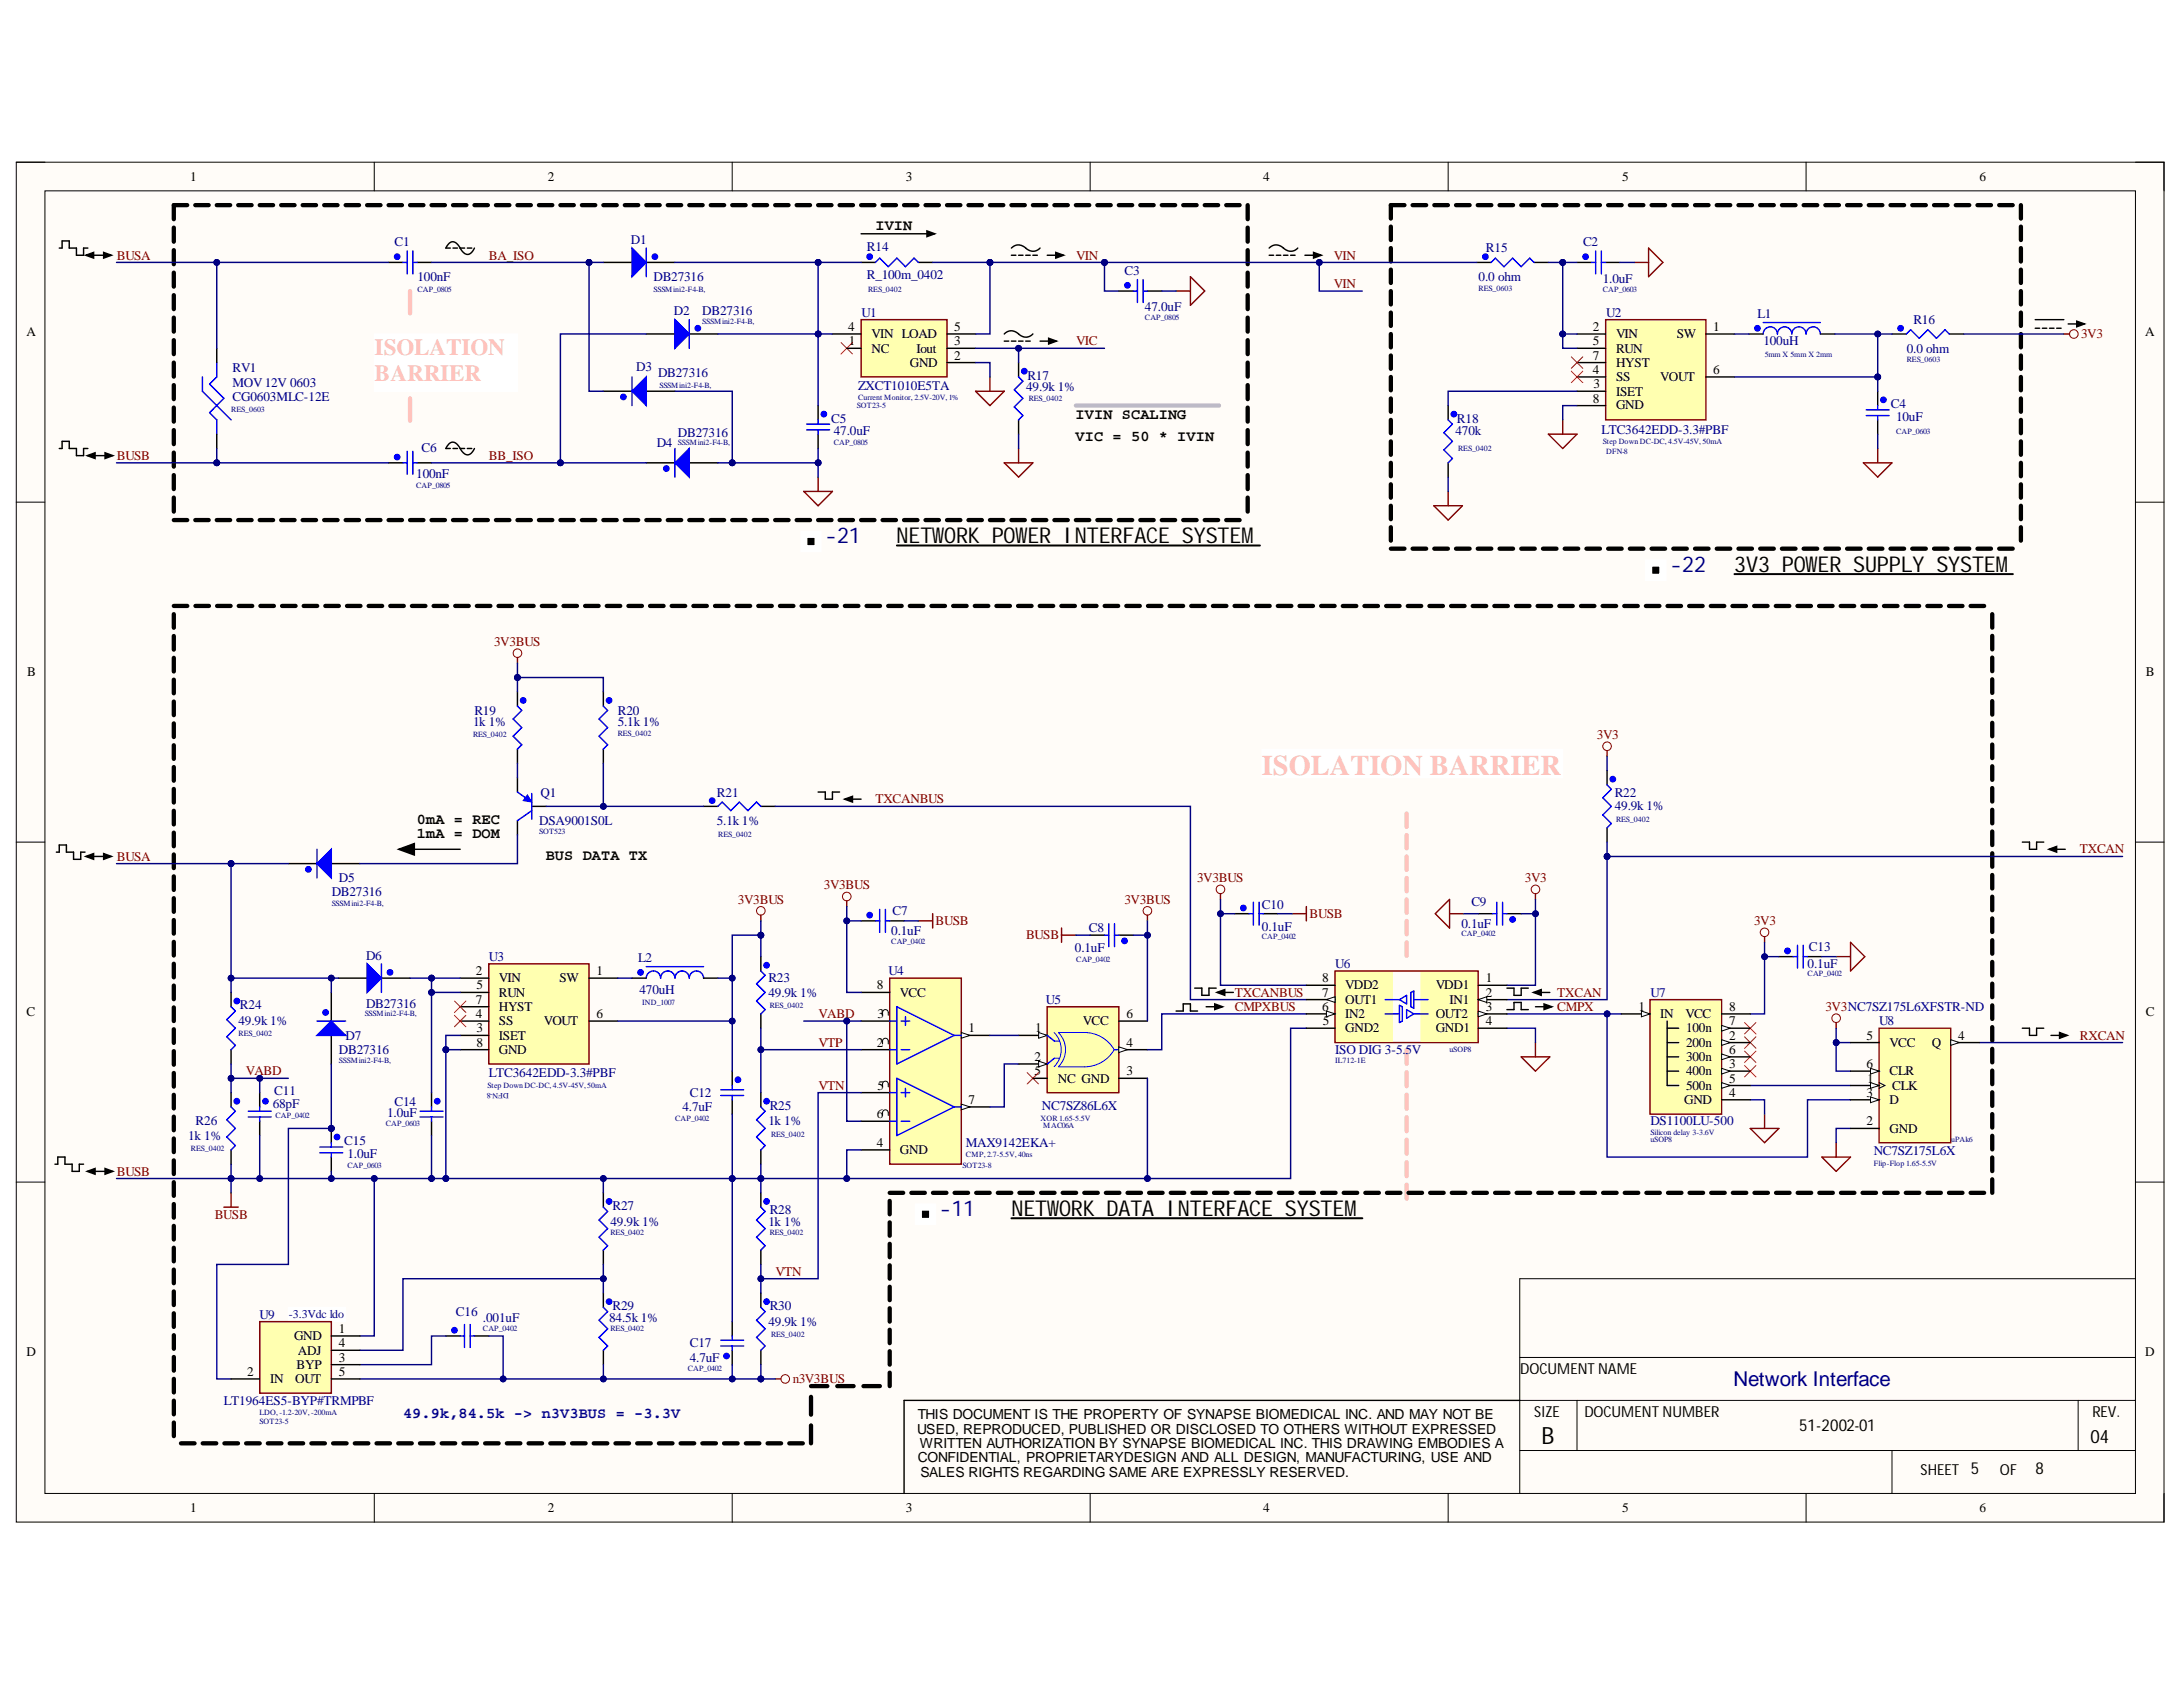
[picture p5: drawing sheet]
<svg xmlns="http://www.w3.org/2000/svg" width="279mm" height="216mm" viewBox="0 0 279 216" stroke-linecap="round" stroke-linejoin="round" font-family="sans-serif">
<defs><g id="words">
<text font-size="3.6" fill="#ffc3bd" x="161.5" y="99.2">ISOLATION BARRIER</text>
<g font-size="3" fill="#ffc3bd">
<text x="47.9" y="45.5">ISOLATION</text>
<text x="47.9" y="48.8">BARRIER</text>
</g>
<text font-size="3" x="197.3" y="184.8">B</text>
<g font-size="2.8" fill="#000080">
<text x="105.6" y="69.5">-21</text>
<text x="213.8" y="73.2">-22</text>
<text x="120.2" y="155.6">-11</text>
</g>
<g font-size="2.8">
<text x="114.8" y="69.5">NETW</text>
<text x="120.8" y="69.5">ORK POW</text>
<text x="131.5" y="69.5">ER INTERFACE SYSTEM</text>
<text x="222" y="73.2">3V3 POW</text>
<text x="232.6" y="73.2">ER SUPPLY SYSTEM</text>
<text x="129.5" y="155.6">NETW</text>
<text x="135.6" y="155.6">ORK DATA INTERFACE SYSTEM</text>
</g>
<text font-size="2.6" fill="#000080" x="221.9" y="177.3">Network Interface</text>
<text font-size="2.4" x="267.6" y="184.6">04</text>
<g font-size="2.1">
<text x="230.3" y="183.2">51-2002-01</text>
<text x="260.5" y="188.7">8</text>
</g>
<g font-size="1.9">
<text x="112" y="29.4">IVIN</text>
<text x="137.7" y="53.6">IVIN SCALING</text>
<text x="137.7" y="56.4">VIC = 50 * IVIN</text>
<text x="53.4" y="105.4">0mA = REC</text>
<text x="53.4" y="107.3">1mA = DOM</text>
<text x="69.8" y="110.1">BUS DATA TX</text>
<text x="194.6" y="175.9">DOCUMENT NAME</text>
<text x="196.4" y="181.4">SIZE</text>
<text x="202.8" y="181.4">DOCUMENT NUMBER</text>
<text x="267.8" y="181.4">REV.</text>
<text x="245.8" y="188.8">SHEET 5</text>
<text x="256" y="188.8">OF</text>
</g>
<text font-size="1.9" fill="#0c0087" x="51.6" y="181.5">49.9k,84.5k -&gt; n3V3BUS = -3.3V</text>
<g font-size="1.8">
<text x="117.4" y="183.5">USED, REPRODUCED, PUBLISHED OR DISCLOSED TO OTHERS WITHOUT EXPRESSED</text>
<text x="117.5" y="181.7">THIS DOCUMENT IS THE PROPERTY OF SYNAPSE BIOMEDICAL INC. AND MAY NOT BE</text>
<text x="117.7" y="185.3">WRITTEN AUTHORIZATION BY SYNAPSE BIOMEDICAL INC. THIS DRAWING EMBODIES A</text>
<text x="117.5" y="187.1">CONFIDENTIAL, PROPRIETARYDESIGN AND ALL DESIGN, MANUFACTURING, USE AND</text>
<text x="117.8" y="189">SALES RIGHTS REGARDING SAME ARE EXPRESSLY RESERVED.</text>
</g>
<g font-size="1.7">
<text x="24.4" y="23.2">1</text>
<text x="70.1" y="23.2">2</text>
<text x="115.9" y="23.2">3</text>
<text x="161.7" y="23.2">4</text>
<text x="207.6" y="23.2">5</text>
<text x="253.3" y="23.2">6</text>
<text x="3.4" y="43">A</text>
<text x="108.6" y="42.3">4</text>
<text x="108.7" y="44.2">1</text>
<text x="111.5" y="45.1">NC</text>
<text x="111.5" y="43.3">VIN LOAD</text>
<text x="116.4" y="46.9">GND</text>
<text x="117.3" y="45.1">Iout</text>
<text x="122.1" y="46.1">2</text>
<text x="122.1" y="44.2">3</text>
<text x="122.1" y="42.3">5</text>
<text x="203.9" y="46.1">7</text>
<text x="203.9" y="47.8">4</text>
<text x="203.9" y="44.2">5</text>
<text x="203.9" y="42.3">2</text>
<text x="206.8" y="46.9">HYST</text>
<text x="206.8" y="45.1">RUN</text>
<text x="206.8" y="43.3">VIN</text>
<text x="214.6" y="43.3">SW</text>
<text x="219.3" y="42.3">1</text>
<text x="219.3" y="47.8">6</text>
<text x="274.6" y="43">A</text>
<text x="203.9" y="51.6">8</text>
<text x="204" y="49.7">3</text>
<text x="206.8" y="50.6">ISET</text>
<text x="206.8" y="48.8">SS</text>
<text x="206.8" y="52.4">GND</text>
<text x="212.5" y="48.8">VOUT</text>
<text x="3.5" y="86.6">B</text>
<text x="274.7" y="86.6">B</text>
<text x="60.9" y="124.8">2</text>
<text x="63.8" y="125.7">VIN</text>
<text x="71.6" y="125.7">SW</text>
<text x="76.4" y="124.8">1</text>
<text x="169.2" y="125.7">8</text>
<text x="190.2" y="125.7">1</text>
<text x="3.4" y="130.1">C</text>
<text x="60.9" y="128.5">7</text>
<text x="60.9" y="130.3">4</text>
<text x="61" y="126.6">5</text>
<text x="63.8" y="129.4">HYST</text>
<text x="63.8" y="131.2">SS</text>
<text x="63.8" y="127.6">RUN</text>
<text x="69.6" y="131.2">VOUT</text>
<text x="76.4" y="130.3">6</text>
<text x="112.2" y="126.6">8</text>
<text x="112.3" y="130.3">3</text>
<text x="115.2" y="127.6">VCC</text>
<text x="138.6" y="131.2">VCC</text>
<text x="144.2" y="130.3">6</text>
<text x="169.2" y="129.4">6</text>
<text x="169.2" y="127.6">7</text>
<text x="169.3" y="131.2">5</text>
<text x="172.2" y="126.6">VDD2</text>
<text x="172.2" y="130.3">IN2</text>
<text x="172.2" y="128.5">OUT1</text>
<text x="183.8" y="126.6">VDD1</text>
<text x="183.8" y="130.3">OUT2</text>
<text x="185.5" y="128.5">IN1</text>
<text x="190.2" y="131.2">4</text>
<text x="190.2" y="127.6">2</text>
<text x="190.2" y="129.4">3</text>
<text x="209.7" y="129.4">1</text>
<text x="212.5" y="130.3">IN</text>
<text x="215.7" y="130.3">VCC</text>
<text x="221.3" y="129.4">8</text>
<text x="221.3" y="131.2">7</text>
<text x="274.7" y="130.1">C</text>
<text x="61" y="132.1">3</text>
<text x="61" y="134">8</text>
<text x="63.8" y="133">ISET</text>
<text x="63.8" y="134.9">GND</text>
<text x="112.2" y="134">2</text>
<text x="124" y="132.1">1</text>
<text x="132.4" y="135.8">2</text>
<text x="132.4" y="137.6">5</text>
<text x="132.5" y="132.1">1</text>
<text x="144.2" y="137.6">3</text>
<text x="144.2" y="134">4</text>
<text x="172.2" y="132.1">GND2</text>
<text x="183.8" y="132.1">GND1</text>
<text x="215.8" y="134">200n</text>
<text x="215.8" y="137.6">400n</text>
<text x="215.8" y="135.8">300n</text>
<text x="215.8" y="132.1">100n</text>
<text x="221.3" y="133">2</text>
<text x="221.3" y="136.7">3</text>
<text x="221.3" y="134.9">6</text>
<text x="238.9" y="133">5</text>
<text x="238.9" y="136.7">6</text>
<text x="241.8" y="134">VCC</text>
<text x="241.8" y="137.6">CLR</text>
<text x="247.3" y="134">Q</text>
<text x="250.6" y="133">4</text>
<text x="112.2" y="143.1">6</text>
<text x="112.3" y="139.5">5</text>
<text x="124" y="141.2">7</text>
<text x="135.4" y="138.5">NC GND</text>
<text x="215.5" y="141.2">GND</text>
<text x="215.8" y="139.5">500n</text>
<text x="221.3" y="140.4">4</text>
<text x="221.3" y="138.5">5</text>
<text x="238.9" y="140.4">3</text>
<text x="239" y="138.5">1</text>
<text x="241.8" y="141.2">D</text>
<text x="242.2" y="139.5">CLK</text>
<text x="112.2" y="146.7">4</text>
<text x="115.2" y="147.7">GND</text>
<text x="238.9" y="144">2</text>
<text x="241.8" y="145">GND</text>
<text x="3.4" y="173.5">D</text>
<text x="37.6" y="171.5">GND</text>
<text x="38.1" y="173.4">ADJ</text>
<text x="43.4" y="170.6">1</text>
<text x="43.4" y="172.4">4</text>
<text x="274.6" y="173.5">D</text>
<text x="31.6" y="176.1">2</text>
<text x="34.6" y="177">IN</text>
<text x="37.8" y="177">OUT</text>
<text x="38" y="175.1">BYP</text>
<text x="43.4" y="174.3">3</text>
<text x="43.4" y="176.1">5</text>
<text x="24.4" y="193.5">1</text>
<text x="70.1" y="193.5">2</text>
<text x="115.9" y="193.5">3</text>
<text x="161.7" y="193.5">4</text>
<text x="207.6" y="193.5">5</text>
<text x="253.3" y="193.5">6</text>
</g>
<g font-size="1.7" fill="#800000">
<text x="15" y="33.2">BUSA</text>
<text x="62.6" y="33.2">BA_ISO</text>
<text x="137.8" y="33.2">VIN</text>
<text x="170.7" y="33.2">VIN</text>
<text x="170.7" y="36.9">VIN</text>
<text x="137.8" y="44.2">VIC</text>
<text x="266.4" y="43.3">3V3</text>
<text x="15" y="58.8">BUSB</text>
<text x="62.6" y="58.8">BB_ISO</text>
<text x="63.3" y="82.7">3V3BUS</text>
<text x="204.4" y="94.6">3V3</text>
<text x="112" y="102.8">TXCANBUS</text>
<text x="15" y="110.1">BUSA</text>
<text x="105.4" y="113.8">3V3BUS</text>
<text x="153.2" y="112.9">3V3BUS</text>
<text x="195.2" y="112.9">3V3</text>
<text x="266.2" y="109.2">TXCAN</text>
<text x="94.5" y="115.6">3V3BUS</text>
<text x="119.7" y="118.4">BUSB</text>
<text x="143.9" y="115.6">3V3BUS</text>
<text x="167.6" y="117.5">BUSB</text>
<text x="224.5" y="118.4">3V3</text>
<text x="131.3" y="120.2">BUSB</text>
<text x="104.8" y="130.3">VABD</text>
<text x="158" y="127.6">TXCANBUS</text>
<text x="158" y="129.4">CMPXBUS</text>
<text x="199.3" y="129.4">CMPX</text>
<text x="199.3" y="127.6">TXCAN</text>
<text x="233.6" y="129.4">3V3NC7SZ175L6XFSTR-ND</text>
<text x="31.5" y="137.6">VABD</text>
<text x="104.8" y="134">VTP</text>
<text x="266.2" y="133">RXCAN</text>
<text x="104.8" y="139.5">VTN</text>
<text x="15" y="150.5">BUSB</text>
<text x="27.5" y="156">BUSB</text>
<text x="99.3" y="163.3">VTN</text>
<text x="101.5" y="177">n3V3BUS</text>
</g>
<g font-size="1.7" fill="#000080">
<text x="50.5" y="31.5">C1</text>
<text x="53.4" y="35.9">100nF</text>
<text x="80.8" y="31.2">D1</text>
<text x="83.6" y="35.9">DB27316</text>
<text x="110.9" y="32.1">R14</text>
<text x="110.9" y="35.8">R_100m_0402</text>
<text x="143.9" y="35.2">C3</text>
<text x="189.2" y="35.9">0.0 ohm</text>
<text x="190.2" y="32.3">R15</text>
<text x="202.6" y="31.5">C2</text>
<text x="86.3" y="40.3">D2</text>
<text x="89.9" y="40.3">DB27316</text>
<text x="110.3" y="40.6">U1</text>
<text x="146.5" y="39.8">47.0uF</text>
<text x="205.1" y="36.2">1.0uF</text>
<text x="205.6" y="40.6">U2</text>
<text x="224.9" y="40.7">L1</text>
<text x="244.9" y="41.4">R16</text>
<text x="29.8" y="47.7">RV1</text>
<text x="81.4" y="47.5">D3</text>
<text x="225.7" y="44.2">100uH</text>
<text x="244" y="45.1">0.0 ohm</text>
<text x="29.8" y="51.3">CG0603MLC-12E</text>
<text x="29.8" y="49.5">MOV12V 0603</text>
<text x="84.2" y="48.3">DB27316</text>
<text x="109.8" y="49.9">ZXCT1010E5TA</text>
<text x="131.3" y="50">49.9k 1%</text>
<text x="131.5" y="48.6">R17</text>
<text x="242" y="52.2">C4</text>
<text x="242.7" y="53.9">10uF</text>
<text x="54" y="57.9">C6</text>
<text x="84.1" y="57.2">D4</text>
<text x="86.8" y="56">DB27316</text>
<text x="106.4" y="54.1">C5</text>
<text x="106.7" y="55.7">47.0uF</text>
<text x="186.3" y="55.7">470k</text>
<text x="186.5" y="54.1">R18</text>
<text x="205" y="55.5">LTC3642EDD-3.3#PBF</text>
<text x="53.3" y="61.2">100nF</text>
<text x="60.5" y="92.9">1k 1%</text>
<text x="60.7" y="91.5">R19</text>
<text x="79.1" y="92.9">5.1k 1%</text>
<text x="79.1" y="91.5">R20</text>
<text x="69.2" y="101.9">Q1</text>
<text x="91.7" y="101.9">R21</text>
<text x="206.7" y="101.9">R22</text>
<text x="69" y="105.6">DSA9001S0L</text>
<text x="91.7" y="105.6">5.1k 1%</text>
<text x="206.7" y="103.7">49.9k 1%</text>
<text x="43.4" y="112.9">D5</text>
<text x="42.5" y="114.7">DB27316</text>
<text x="114.1" y="119.7">0.1uF</text>
<text x="114.2" y="117.1">C7</text>
<text x="139.4" y="119.3">C8</text>
<text x="161.5" y="119.1">0.1uF</text>
<text x="161.5" y="116.4">C10</text>
<text x="187.1" y="118.8">0.1uF</text>
<text x="188.3" y="116">C9</text>
<text x="46.8" y="122.8">D6</text>
<text x="62.6" y="123">U3</text>
<text x="81.7" y="123.2">L2</text>
<text x="98.3" y="125.7">R23</text>
<text x="113.7" y="124.8">U4</text>
<text x="137.6" y="121.9">0.1uF</text>
<text x="170.9" y="123.9">U6</text>
<text x="231.4" y="123.9">0.1uF</text>
<text x="231.5" y="121.7">C13</text>
<text x="30.5" y="131.2">49.9k 1%</text>
<text x="30.7" y="129.2">R24</text>
<text x="46.8" y="129">DB27316</text>
<text x="81.9" y="127.2">470uH</text>
<text x="98.3" y="127.6">49.9k 1%</text>
<text x="133.9" y="128.5">U5</text>
<text x="211.2" y="127.6">U7</text>
<text x="240.5" y="131.2">U8</text>
<text x="43.4" y="134.9">DB27316</text>
<text x="44.2" y="133">D7</text>
<text x="62.6" y="137.8">LTC3642EDD-3.3#PBF</text>
<text x="170.9" y="134.9">ISO DIG 3-5.5V</text>
<text x="34.9" y="141.8">68pF</text>
<text x="35.1" y="140.1">C11</text>
<text x="49.6" y="142.9">1.0uF</text>
<text x="50.5" y="141.5">C14</text>
<text x="87.4" y="142.2">4.7uF</text>
<text x="88.3" y="140.4">C12</text>
<text x="98.5" y="142">R25</text>
<text x="133.4" y="142">NC7SZ86L6X</text>
<text x="24.1" y="145.9">1k 1%</text>
<text x="25" y="144">R26</text>
<text x="44.1" y="146.6">C15</text>
<text x="44.5" y="148.3">1.0uF</text>
<text x="98.3" y="144">1k 1%</text>
<text x="123.6" y="146.7">MAX9142EKA+</text>
<text x="211.2" y="144">DS1100LU-500</text>
<text x="239.8" y="147.8">NC7SZ175L6X</text>
<text x="78.4" y="154.9">R27</text>
<text x="98.5" y="155.4">R28</text>
<text x="78.1" y="156.9">49.9k 1%</text>
<text x="98.3" y="156.9">1k 1%</text>
<text x="78.4" y="167.7">R29</text>
<text x="98.5" y="167.7">R30</text>
<text x="33.2" y="168.8">U9</text>
<text x="58.3" y="168.4">C16</text>
<text x="61.8" y="169.1">.001uF</text>
<text x="78" y="169.1">84.5k 1%</text>
<text x="88.3" y="172.4">C17</text>
<text x="98.3" y="169.6">49.9k 1%</text>
<text x="28.7" y="179.8">LT1964ES5-BYP#TRMPBF</text>
<text x="88.3" y="174.3">4.7uF</text>
</g>
<text font-size="1.5" fill="#0c0087" x="37" y="168.6">-3.3Vdc ldo</text>
<g font-size="1" fill="#000080">
<text x="53.4" y="37.4">CAP_0805</text>
<text x="83.6" y="37.4">SSSMini2-F4-B,</text>
<text x="89.9" y="41.4">SSSMini2-F4-B,</text>
<text x="111.1" y="37.4">RES_0402</text>
<text x="146.5" y="41">CAP_0805</text>
<text x="189.2" y="37.2">RES_0603</text>
<text x="205.1" y="37.4">CAP_0603</text>
<text x="225.9" y="45.6">5mm X 5mm X 2mm</text>
<text x="244" y="46.3">RES_0603</text>
<text x="29.6" y="52.7">RES_0603</text>
<text x="84.4" y="49.6">SSSMini2-F4-B,</text>
<text x="109.7" y="52.2">SOT23-5</text>
<text x="109.8" y="51.1">Current Monitor, 2.5V-20V,1%</text>
<text x="131.7" y="51.3">RES_0402</text>
<text x="86.8" y="57">SSSMini2-F4-B,</text>
<text x="106.7" y="57">CAP_0805</text>
<text x="186.6" y="57.7">RES_0402</text>
<text x="205.1" y="56.8">Step DownDC-DC, 4.5V-45V,50mA</text>
<text x="205.6" y="58.1">DFN-8</text>
<text x="242.7" y="55.5">CAP_0603</text>
<text x="53.3" y="62.5">CAP_0805</text>
<text x="60.5" y="94.3">RES_0402</text>
<text x="79.1" y="94.2">RES_0402</text>
<text x="69" y="106.8">SOT523</text>
<text x="91.9" y="107.2">RES_0402</text>
<text x="206.8" y="105.2">RES_0402</text>
<text x="42.5" y="116">SSSMini2-F4-B,</text>
<text x="187.1" y="119.8">CAP_0402</text>
<text x="114.1" y="120.9">CAP_0402</text>
<text x="137.8" y="123.1">CAP_0402</text>
<text x="161.5" y="120.2">CAP_0402</text>
<text x="231.4" y="124.9">CAP_0402</text>
<text x="46.7" y="130.1">SSSMini2-F4-B,</text>
<text x="82.2" y="128.6">IND_1007</text>
<text x="98.5" y="129">RES_0402</text>
<text x="30.5" y="132.6">RES_0402</text>
<text x="43.4" y="136.1">SSSMini2-F4-B,</text>
<text x="170.9" y="136.1">IL712-1E</text>
<text x="185.5" y="134.7">uSOP8</text>
<text x="35.3" y="143">CAP_0402</text>
<text x="62.4" y="139.2">Step DownDC-DC, 4.5V-45V,50mA</text>
<text x="65.1" y="139.9" transform="rotate(-180 65.1 139.9)">DFN-8</text>
<text x="86.4" y="143.4">CAP_0402</text>
<text x="133.2" y="143.4">XOR1.65-5.5V</text>
<text x="24.4" y="147.2">RES_0402</text>
<text x="44.5" y="149.4">CAP_0603</text>
<text x="49.4" y="144.1">CAP_0603</text>
<text x="98.7" y="145.5">RES_0402</text>
<text x="123.2" y="149.4">SOT23-8</text>
<text x="123.6" y="148">CMP,2.7-5.5V,40ns</text>
<text x="133.5" y="144.4">MAC06A</text>
<text x="211.2" y="146.1">uSOP8</text>
<text x="211.2" y="145.2">Silicon delay 3-3.6V</text>
<text x="239.8" y="149.3">Flip-Flop 1.65-5.5V</text>
<text x="249.7" y="146.1">uPAk6</text>
<text x="78.1" y="158.1">RES_0402</text>
<text x="98.5" y="158.1">RES_0402</text>
<text x="61.8" y="170.3">CAP_0402</text>
<text x="78.1" y="170.3">RES_0402</text>
<text x="98.7" y="171.1">RES_0402</text>
<text x="88" y="175.5">CAP_0402</text>
<text x="33.2" y="182.2">SOT23-5</text>
<text x="33.2" y="181.1">LDO,-1.2-20V,-200mA</text>
</g>
</g></defs>
<path d="M2.1 20.8h274.9v174h-274.9z" fill-rule="evenodd" fill="#fffcf8"/>
<path d="M2.1 20.8h274.9v174h-274.9z" fill="none" stroke="#000" stroke-width=".13"/>
<path d="M5.8 24.4h267.5v166.7h-267.5z" fill-rule="evenodd" fill="#fffcf8"/>
<g fill="none" stroke="#000" stroke-width=".13">
<path d="M2.1 20.8h3.7M5.8 24.4h267.5v166.7h-267.5zM47.9 20.8v3.6M93.7 20.8v3.6M139.5 20.8v3.6M185.3 20.8v3.6M231.2 20.8v3.6M273.3 20.8h3.7v3.6M2.1 64.3h3.7M273.3 64.3h3.7M2.1 107.8h3.7M273.3 107.8h3.7"/>
<path d="M2.1 151.3h3.7M273.3 151.3h3.7M194.5 179.2h78.8M194.5 173.7h78.8M201.8 179.2v6.4M266 179.2v6.4M273.3 163.6h-78.8v27.5M47.9 191.1v3.7M93.7 191.1v3.7M139.5 191.1v3.7M185.3 191.1v3.7M194.5 185.6h78.8"/>
<path d="M231.2 191.1v3.7M242.2 185.6v5.5M277 191.1v3.7"/>
</g>
<path d="M51 108.7l2-.7v1.4zM51.6 108.7h7.3M194.5 179.2h-78.8v11.9" fill="none" stroke="#000" stroke-width=".18"/>
<g fill="none" stroke="#800000" stroke-width=".13">
<circle cx="66.2" cy="83.6" r=".55"/>
<circle cx="205.7" cy="95.5" r=".55"/>
<circle cx="97.4" cy="116.6" r=".55"/>
<circle cx="108.4" cy="114.7" r=".55"/>
<circle cx="146.9" cy="116.6" r=".55"/>
<circle cx="156.2" cy="113.8" r=".55"/>
<circle cx="196.5" cy="113.8" r=".55"/>
<circle cx="225.8" cy="119.3" r=".55"/>
<circle cx="235" cy="130.3" r=".55"/>
</g>
<g fill="none" stroke="#800000" stroke-width=".18">
<path d="M124.9 50.1h3.6l-1.8 1.8zM126.7 48.2v1.9M128.5 59.2h3.7l-1.8 1.9zM130.4 57.4v1.8M102.9 62.9h3.6l-1.8 1.8zM104.7 61.1v1.8M66.2 84.1v.8M205.7 96.1v.7M97.4 117.1v.8M108.4 115.3v.7M146.9 117.1v.8M156.2 114.4v.7"/>
<path d="M183.7 116.9l1.8-1.8v3.7zM185.5 116.9h1.9M196.5 114.4v.7M225.8 119.9v.7M194.7 135.3h3.7l-1.9 1.8zM196.5 133.4v1.9M235 130.9v.7M235 122.4h1.8M236.8 120.6l1.9 1.8-1.9 1.9zM224 144.4h3.7l-1.9 1.8zM225.8 142.6v1.8M233.2 148.1h3.6l-1.8 1.8z"/>
<path d="M235 146.2v1.9"/>
</g>
<path d="M107.6 43.8l1.5 1.5M109.1 43.8l-1.5 1.5M131.5 137.3l1.4 1.4M132.9 137.3l-1.4 1.4M223.3 136.4l1.4 1.4M223.3 134.5l1.4 1.5M223.3 132.7l1.4 1.5M223.3 130.9l1.4 1.4M224.7 136.4l-1.4 1.4M224.7 134.5l-1.4 1.5M224.7 132.7l-1.4 1.5M224.7 130.9l-1.4 1.4" fill="none" stroke="#f00" stroke-width=".13"/>
<path d="M51 108.7l2-.7v1.4z" fill="#000"/>
<path d="M161.5 95.9h38.5v3.6h-38.5z" fill-rule="evenodd" fill="#fff"/>
<path d="M161.5 95.9h38.5v3.6h-38.5z" fill="none" stroke="#fff" stroke-width=".13"/>
<g fill="none" stroke="#ffc3bd" stroke-width=".55">
<path d="M52.5 51v2.8M180 104.1v1.7M180 106.9v1.7M180 109.6v1.7M180 112.4v1.7M180 115.1v1.7M180 117.9v1.7M180 120.6v1.7M180 134.3v1.8M180 137.2v1.8M180 140.1v1.8M180 143v1.8"/>
<path d="M180 145.9v1.7M180 148.7v1.8M180 151.6v1.8"/>
</g>
<circle cx="100.5" cy="176.5" r=".55" fill="none" stroke="#800000" stroke-width=".13"/>
<path d="M117.5 117.9h1.9M119.4 116.9v1.9M135.9 118.8v1.8M135.9 119.7h1.8M165.4 116.9h1.8M167.2 116v1.9M28.7 154.5h1.8M29.6 152.7v1.8M99.2 176.5h.8" fill="none" stroke="#800000" stroke-width=".18"/>
<g fill="none" stroke="#000" stroke-width=".18">
<path d="M11 32.7l1-.4v.7zM11.2 32.7h2.8M13.3 32.3l1 .4-1 .3zM11.2 58.3l1-.4v.8zM11.4 58.3h2.8M13.4 57.9l1.1 .4-1.1 .4zM11 109.6l1-.4v.8zM11.2 109.6h2.8M13.3 109.2l1 .4-1 .4zM258.8 107.8h1v.9h.9v-.9h.9M262.2 108.7l1-.4v.8zM262.5 108.7h1.8"/>
<path d="M258.8 131.6h1v.9h.9v-.9h.9M262.5 132.5h1.8M263.6 132.1l1 .4-1 .4zM11.2 149.9l1-.4v.8zM11.4 149.9h2.8M13.4 149.5l1.1 .4-1.1 .4z"/>
</g>
<g fill="#000">
<path d="M11 32.7l1-.4v.7zM13.3 32.3l1 .4-1 .3zM11.2 58.3l1-.4v.8zM13.4 57.9l1.1 .4-1.1 .4zM11 109.6l1-.4v.8zM13.3 109.2l1 .4-1 .4zM262.2 108.7l1-.4v.8zM263.6 132.1l1 .4-1 .4zM11.2 149.9l1-.4v.8zM13.4 149.5l1.1 .4-1.1 .4z"/>
<path d="M102.9 68.4h1.8v1.8h-1.8z" fill-rule="evenodd"/>
<path d="M117.5 154.5h1.9v1.8h-1.9z" fill-rule="evenodd"/>
</g>
<path d="M102.9 68.4h1.8v1.8h-1.8zM117.5 154.5h1.9v1.8h-1.9z" fill="none" stroke="#fff" stroke-width=".91"/>
<path d="M114.8 69.8h46.5M129.5 155.9h44.9" fill="none" stroke="#000" stroke-width=".25"/>
<g fill="none" stroke="#000" stroke-width=".55">
<path d="M22.2 29.1v1.8M22.2 32v1.8M22.2 34.9v1.8M22.2 37.8v1.8M24 26.3h-1.8v1.8M25 26.3h1.7M27.7 26.3h1.8M30.5 26.3h1.7M33.2 26.3h1.8M36 26.3h1.7M38.7 26.3h1.8M41.5 26.3h1.7"/>
<path d="M44.2 26.3h1.8M47 26.3h1.7M49.7 26.3h1.8M52.5 26.3h1.7M55.2 26.3h1.7M58 26.3h1.7M60.7 26.3h1.7M63.5 26.3h1.7M66.2 26.3h1.7M69 26.3h1.7M71.7 26.3h1.7M74.5 26.3h1.7"/>
<path d="M77.2 26.3h1.7M80 26.3h1.7M82.7 26.3h1.7M85.5 26.3h1.7M88.2 26.3h1.7M91 26.3h1.7M93.7 26.3h1.7M96.5 26.3h1.7M99.2 26.3h1.7M102 26.3h1.7M104.7 26.3h1.7M107.5 26.3h1.7"/>
<path d="M110.2 26.3h1.7M113 26.3h1.7M115.7 26.3h1.7M118.5 26.3h1.7M121.2 26.3h1.7M124 26.3h1.7M126.7 26.3h1.7M129.4 26.3h1.8M132.2 26.3h1.7M134.9 26.3h1.8M137.7 26.3h1.7M140.4 26.3h1.8"/>
<path d="M143.2 26.3h1.7M145.9 26.3h1.8M148.7 26.3h1.7M151.4 26.3h1.8M154.2 26.3h1.7M156.9 26.3h1.8M159.7 26.3v1.8M159.7 29.1v1.8M159.7 32v1.8M159.7 34.9v1.8M159.7 37.8v1.8M22.2 40.6v1.8"/>
<path d="M22.2 43.5v1.8M22.2 46.4v1.8M22.2 49.3v1.8M22.2 52.2v1.8M22.2 55v1.8M22.2 57.9v1.8M159.7 40.6v1.8M159.7 43.5v1.8M159.7 46.4v1.8M159.7 49.3v1.8M159.7 52.2v1.8M159.7 55v1.8"/>
<path d="M159.7 57.9v1.8M22.2 77.5h1.8M22.2 66.6h1.8M22.2 60.8v1.8M22.2 63.7v1.8M22.2 78.6v1.7M25 66.6h1.7M25 77.5h1.7M27.7 66.6h1.8M27.8 77.5h1.7M30.5 66.6h1.7M30.6 77.5h1.7"/>
<path d="M33.2 66.6h1.8M33.3 77.5h1.8M36 66.6h1.7M36.1 77.5h1.7M38.7 66.6h1.8M38.9 77.5h1.7M41.5 66.6h1.7M41.6 77.5h1.8M44.2 66.6h1.8M44.4 77.5h1.7M47 66.6h1.7M47.2 77.5h1.7"/>
<path d="M49.7 66.6h1.8M49.9 77.5h1.8M52.5 66.6h1.7M52.7 77.5h1.8M55.2 66.6h1.7M55.5 77.5h1.7M58 66.6h1.7M58.3 77.5h1.7M60.7 66.6h1.7M61 77.5h1.8M63.5 66.6h1.7M63.8 77.5h1.7"/>
<path d="M66.2 66.6h1.7M66.6 77.5h1.7M69 66.6h1.7M69.3 77.5h1.8M71.7 66.6h1.7M72.1 77.5h1.7M74.5 66.6h1.7M74.9 77.5h1.7M77.2 66.6h1.7M77.7 77.5h1.7M80 66.6h1.7M80.4 77.5h1.8"/>
<path d="M82.7 66.6h1.7M83.2 77.5h1.7M85.5 66.6h1.7M86 77.5h1.7M88.2 66.6h1.7M88.7 77.5h1.8M91 66.6h1.7M91.5 77.5h1.7M93.7 66.6h1.7M94.3 77.5h1.7M96.5 66.6h1.7M97.1 77.5h1.7"/>
<path d="M99.2 66.6h1.7M99.8 77.5h1.8M102 66.6h1.7M102.6 77.5h1.7M104.7 66.6h1.7M105.4 77.5h1.7M107.5 66.6h1.7M108.1 77.5h1.8M110.2 66.6h1.7M110.9 77.5h1.7M113 66.6h1.7M113.7 77.5h1.7"/>
<path d="M115.7 66.6h1.7M116.4 77.5h1.8M118.5 66.6h1.7M119.2 77.5h1.7M121.2 66.6h1.7M122 77.5h1.7M124 66.6h1.7M124.8 77.5h1.7M126.7 66.6h1.7M127.5 77.5h1.8M129.4 66.6h1.8M130.3 77.5h1.7"/>
<path d="M132.2 66.6h1.7M133.1 77.5h1.7M134.9 66.6h1.8M135.8 77.5h1.8M137.7 66.6h1.7M138.6 77.5h1.7M140.4 66.6h1.8M141.4 77.5h1.7M143.2 66.6h1.7M144.2 77.5h1.7M145.9 66.6h1.8M146.9 77.5h1.8"/>
<path d="M148.7 66.6h1.7M149.7 77.5h1.7M151.4 66.6h1.8M152.5 77.5h1.7M154.2 66.6h1.7M155.2 77.5h1.8M156.9 66.6h1.8M158 77.5h1.7M159.7 60.8v1.8M159.7 63.7v1.8M160.8 77.5h1.7M163.5 77.5h1.8"/>
<path d="M166.3 77.5h1.8M169.1 77.5h1.7M171.9 77.6h1.7M174.6 77.6h1.8M177.4 77.6h1.7M180.2 77.6h1.7M182.9 77.6h1.8M185.7 77.6h1.8M188.5 77.6h1.7M191.3 77.6h1.7M194 77.6h1.8M196.8 77.6h1.7"/>
<path d="M199.6 77.6h1.7M202.3 77.6h1.8M205.1 77.6h1.7M207.9 77.6h1.7M210.7 77.6h1.7M213.4 77.6h1.8M216.2 77.6h1.7M219 77.6h1.7M221.7 77.6h1.8M224.5 77.6h1.7M227.3 77.6h1.7M230.1 77.6h1.7"/>
<path d="M232.8 77.6h1.8M235.6 77.6h1.7M238.4 77.6h1.7M241.1 77.6h1.8M243.9 77.6h1.7M246.7 77.6h1.7M249.4 77.6h1.8M252.2 77.6h1.7M255 78.6v1.7M22.2 81.4v1.7M22.2 84.2v1.7M22.2 87v1.7"/>
<path d="M22.2 89.8v1.7M22.2 92.6v1.7M22.2 95.4v1.7M22.2 98.2v1.7M255 81.4v1.7M255 84.2v1.7M255 86.9v1.8M255 89.7v1.8M255 92.5v1.7M255 95.3v1.7M255 98.1v1.7M22.2 101v1.7"/>
<path d="M22.2 103.8v1.7M22.2 106.6v1.7M22.2 109.4v1.7M22.2 112.2v1.7M22.2 114.9v1.8M22.2 117.7v1.8M255 100.9v1.7M255 103.6v1.8M255 106.4v1.8M255 109.2v1.7M255 112v1.7M255 114.8v1.7"/>
<path d="M255 117.5v1.8M22.2 120.5v1.8M22.2 123.3v1.8M22.2 126.1v1.8M22.2 128.9v1.8M22.2 131.7v1.8M22.2 134.5v1.8M22.2 137.3v1.8M255 120.3v1.8M255 123.1v1.7M255 125.9v1.7M255 128.7v1.7"/>
<path d="M255 131.5v1.7M255 134.2v1.8M255 137v1.8M255 139.8v1.7M22.2 140.1v1.8M22.2 142.9v1.8M22.2 145.7v1.7M22.2 148.5v1.7M22.2 151.3v1.7M22.2 154.1v1.7M22.2 156.9v1.7M22.2 159.7v1.7"/>
<path d="M255 142.6v1.7M255 145.4v1.7M255 148.1v1.8M255 150.9v1.8M22.2 162.5v1.7M22.2 165.3v1.7M22.2 168.1v1.7M22.3 170.9v1.7M22.3 173.7v1.7M22.3 176.5v1.7M22.3 179.3v1.7M22.3 182.1v1.7"/>
<path d="M23.2 184.7h1.7M25.9 184.7h1.8M28.7 184.7h1.8M31.5 184.7h1.7M34.3 184.7h1.7M37.1 184.7h1.7M39.8 184.7h1.8M42.6 184.7h1.8M45.4 184.7h1.7M48.2 184.7h1.7M51 184.7h1.7M53.7 184.7h1.8"/>
<path d="M56.5 184.7h1.8M59.3 184.7h1.7M62.1 184.7h1.7M64.9 184.7h1.7M67.6 184.7h1.8M70.4 184.7h1.8M73.2 184.7h1.8M76 184.7h1.7M78.8 184.7h1.7M81.5 184.7h1.8M84.3 184.7h1.8M87.1 184.7h1.8"/>
<path d="M89.9 184.7h1.7M92.7 184.7h1.7M95.5 184.7h1.7M98.2 184.7h1.8M101 184.7h1.8"/>
</g>
<path d="M47.9 42.7h18.3v7.4h-18.3z" fill-rule="evenodd" fill="#fff"/>
<path d="M47.9 42.7h18.3v7.4h-18.3z" fill="none" stroke="#fff" stroke-width=".13"/>
<g fill="none" stroke="#000" stroke-width=".18">
<path d="M49.7 33.6h1.9M53.4 33.6h1.8M57.6 31.7h-.5l.1-.3a.84 .84 0 0 1 .9-.4 .84 .84 0 0 1 .7 .6l.1 .1M58 31.7h.6M58.9 31.7v.1a.96 .96 0 0 0 1.3 .6l.5-.7M58.9 31.7h.6M59.8 31.7h.6M27.7 44.6v1.8M27.7 55.6v1.8M57.6 57.4h-.5l.1-.3a.84 .84 0 0 1 .9-.5 .84 .84 0 0 1 .7 .6l.1 .2M58 57.4h.6M58.9 57.4v.1a.97 .97 0 0 0 1.3 .6l.5-.7"/>
<path d="M58.9 57.4h.6M59.8 57.4h.6"/>
</g>
<path d="M51.6 33.6h.5M52.1 32.1v2.9M52.8 32.1v2.9M52.8 33.6h.6M25.9 48.2v1.9l3.7 3.6M27.7 46.4v1.8l-.9 1 1.9 1.8-1.9 1.8 .9 .9v1.9" fill="none" stroke="#00f" stroke-width=".18"/>
<circle cx="50.8" cy="32.8" r=".37" fill="#00f"/>
<circle cx="50.8" cy="32.8" r=".37" fill="none" stroke="#00f" stroke-width=".13"/>
<path d="M49.7 59.2h1.9M53.4 59.2h1.8" fill="none" stroke="#000" stroke-width=".18"/>
<path d="M51.6 59.2h.5M52.1 57.8v2.9M52.8 57.8v2.9M52.8 59.2h.6" fill="none" stroke="#00f" stroke-width=".18"/>
<circle cx="50.8" cy="58.5" r=".36" fill="#00f"/>
<circle cx="50.8" cy="58.5" r=".36" fill="none" stroke="#00f" stroke-width=".13"/>
<path d="M77.2 33.6h3.7M82.7 33.6h3.7" fill="none" stroke="#000" stroke-width=".18"/>
<path d="M80.9 31.7l1.8 1.9-1.8 1.8z" fill="#00f"/>
<path d="M80.9 31.7l1.8 1.9-1.8 1.8zM82.7 31.7v3.7" fill="none" stroke="#00f" stroke-width=".18"/>
<circle cx="83.8" cy="32.8" r=".37" fill="#00f"/>
<circle cx="83.8" cy="32.8" r=".37" fill="none" stroke="#00f" stroke-width=".13"/>
<path d="M82.7 42.7h3.7M88.2 42.7h3.7" fill="none" stroke="#000" stroke-width=".18"/>
<path d="M86.4 40.9l1.8 1.8-1.8 1.9z" fill="#00f"/>
<path d="M86.4 40.9l1.8 1.8-1.8 1.9zM88.2 40.9v3.7" fill="none" stroke="#00f" stroke-width=".18"/>
<circle cx="89.3" cy="42" r=".37" fill="#00f"/>
<circle cx="89.3" cy="42" r=".37" fill="none" stroke="#00f" stroke-width=".13"/>
<path d="M77.2 50.1h3.7M82.7 50.1h3.7" fill="none" stroke="#000" stroke-width=".18"/>
<path d="M82.7 48.2v3.7l-1.8-1.8z" fill="#00f"/>
<path d="M80.9 48.2v3.7M82.7 48.2v3.7l-1.8-1.8z" fill="none" stroke="#00f" stroke-width=".18"/>
<circle cx="79.8" cy="50.8" r=".37" fill="#00f"/>
<circle cx="79.8" cy="50.8" r=".37" fill="none" stroke="#00f" stroke-width=".13"/>
<path d="M82.7 59.2h3.7M88.2 59.2h3.7" fill="none" stroke="#000" stroke-width=".18"/>
<path d="M86.4 59.2l1.8-1.8v3.7z" fill="#00f"/>
<path d="M86.4 59.2l1.8-1.8v3.7zM86.4 57.4v3.7" fill="none" stroke="#00f" stroke-width=".18"/>
<circle cx="85.3" cy="60" r=".37" fill="#00f"/>
<circle cx="85.3" cy="60" r=".37" fill="none" stroke="#00f" stroke-width=".13"/>
<path d="M110.2 33.6h1.8M117.5 33.6h1.9" fill="none" stroke="#000" stroke-width=".18"/>
<path d="M112 33.6l.6-.6 1.1 1.1 1.1-1.1 1.1 1.1 1.1-1.1 .5 .6" fill="none" stroke="#00f" stroke-width=".18"/>
<circle cx="111.3" cy="32.8" r=".37" fill="#00f"/>
<circle cx="111.3" cy="32.8" r=".37" fill="none" stroke="#00f" stroke-width=".13"/>
<path d="M110.2 40.9h11v7.3h-11z" fill-rule="evenodd" fill="#ffffb0"/>
<path d="M150.5 37.2h1.9M152.4 35.4l1.8 1.8-1.8 1.9zM110.2 40.9h11v7.3h-11z" fill="none" stroke="#800000" stroke-width=".18"/>
<g fill="none" stroke="#000" stroke-width=".18">
<path d="M162.4 31.7a1.42 1.42 0 0 1 2.1 .2 1.19 1.19 0 0 0 1.6-.2M162.4 32.7h.6M163.4 32.7h.5M164.3 32.7h.5M165.2 32.7h.6M167 32.7h1.8M168.1 32.3l1 .4-1 .3zM106.5 42.7h3.7M108.4 44.6h1.8M121.2 44.6h3.7M121.2 46.4h3.7M121.2 42.7h3.7"/>
<path d="M128.5 42.7a1.45 1.45 0 0 1 2.1 .2 1.19 1.19 0 0 0 1.6-.2M128.5 43.7h.6M129.4 43.7h.6M130.4 43.7h.5M130.4 46.4v1.8M130.4 53.7v1.9M131.3 43.7h.6M133.1 43.7h1.8M134.2 43.3l1 .4-1 .3z"/>
</g>
<path d="M168.1 32.3l1 .4-1 .3zM134.2 43.3l1 .4-1 .3z" fill="#000"/>
<path d="M130.4 48.2l.5 .6-1.1 1.1 1.1 1.1-1.1 1.1 1.1 1.1-.5 .5" fill="none" stroke="#00f" stroke-width=".18"/>
<circle cx="131.1" cy="47.5" r=".37" fill="#00f"/>
<circle cx="131.1" cy="47.5" r=".37" fill="none" stroke="#00f" stroke-width=".13"/>
<path d="M52.5 37.2v2.9" fill="none" stroke="#ffc3bd" stroke-width=".55"/>
<path d="M66.2 88.5v1.9M66.2 95.9v1.8" fill="none" stroke="#000" stroke-width=".18"/>
<path d="M66.2 90.4l.6 .5-1.1 1.1 1.1 1.1-1.1 1.1 1.1 1.1-.6 .6" fill="none" stroke="#00f" stroke-width=".18"/>
<circle cx="67" cy="89.6" r=".37" fill="#00f"/>
<circle cx="67" cy="89.6" r=".37" fill="none" stroke="#00f" stroke-width=".13"/>
<path d="M77.2 88.5v1.9M77.2 95.9v1.8" fill="none" stroke="#000" stroke-width=".18"/>
<path d="M77.2 90.4l.6 .5-1.1 1.1 1.1 1.1-1.1 1.1 1.1 1.1-.6 .6" fill="none" stroke="#00f" stroke-width=".18"/>
<circle cx="78" cy="89.6" r=".37" fill="#00f"/>
<circle cx="78" cy="89.6" r=".37" fill="none" stroke="#00f" stroke-width=".13"/>
<path d="M90 103.2h1.9M97.4 103.2h1.8" fill="none" stroke="#000" stroke-width=".18"/>
<path d="M91.9 103.2l.5-.6 1.1 1.1 1.1-1.1 1.1 1.1 1.1-1.1 .6 .6" fill="none" stroke="#00f" stroke-width=".18"/>
<circle cx="91.1" cy="102.5" r=".37" fill="#00f"/>
<circle cx="91.1" cy="102.5" r=".37" fill="none" stroke="#00f" stroke-width=".13"/>
<path d="M36.9 110.5h3.7M42.4 110.5h3.7" fill="none" stroke="#000" stroke-width=".18"/>
<path d="M40.6 110.5l1.8-1.8v3.7z" fill="#00f"/>
<path d="M40.6 110.5l1.8-1.8v3.7zM40.6 108.7v3.7" fill="none" stroke="#00f" stroke-width=".18"/>
<circle cx="39.5" cy="111.3" r=".37" fill="#00f"/>
<circle cx="39.5" cy="111.3" r=".37" fill="none" stroke="#00f" stroke-width=".13"/>
<path d="M43.3 125.2h3.7M48.8 125.2h3.7" fill="none" stroke="#000" stroke-width=".18"/>
<path d="M47 123.3l1.8 1.9-1.8 1.8z" fill="#00f"/>
<path d="M47 123.3l1.8 1.9-1.8 1.8zM48.8 123.3v3.7" fill="none" stroke="#00f" stroke-width=".18"/>
<circle cx="49.9" cy="124.4" r=".37" fill="#00f"/>
<circle cx="49.9" cy="124.4" r=".37" fill="none" stroke="#00f" stroke-width=".13"/>
<path d="M42.4 127v3.7M42.4 132.5v3.7" fill="none" stroke="#000" stroke-width=".18"/>
<path d="M40.6 132.5l1.8-1.8 1.8 1.8z" fill="#00f"/>
<path d="M40.6 132.5l1.8-1.8 1.8 1.8zM40.6 130.7h3.6" fill="none" stroke="#00f" stroke-width=".18"/>
<circle cx="41.7" cy="129.6" r=".37" fill="#00f"/>
<circle cx="41.7" cy="129.6" r=".37" fill="none" stroke="#00f" stroke-width=".13"/>
<path d="M29.6 139.8v1.9M29.6 147.2v1.8" fill="none" stroke="#000" stroke-width=".18"/>
<path d="M29.6 141.7l.5 .5-1.1 1.1 1.1 1.1-1.1 1.1 1.1 1.1-.5 .6" fill="none" stroke="#00f" stroke-width=".18"/>
<circle cx="30.3" cy="140.9" r=".37" fill="#00f"/>
<circle cx="30.3" cy="140.9" r=".37" fill="none" stroke="#00f" stroke-width=".13"/>
<path d="M29.6 127v1.8M29.6 134.3v1.9" fill="none" stroke="#000" stroke-width=".18"/>
<path d="M29.6 128.8l.5 .6-1.1 1.1 1.1 1.1-1.1 1.1 1.1 1.1-.5 .5" fill="none" stroke="#00f" stroke-width=".18"/>
<circle cx="30.3" cy="128.1" r=".37" fill="#00f"/>
<circle cx="30.3" cy="128.1" r=".37" fill="none" stroke="#00f" stroke-width=".13"/>
<path d="M33.2 139.8v1.9M33.2 143.5v1.8" fill="none" stroke="#000" stroke-width=".18"/>
<path d="M31.8 142.9h2.9M31.8 142.2h2.9M33.2 141.7v.5M33.2 142.9v.6" fill="none" stroke="#00f" stroke-width=".18"/>
<circle cx="34" cy="140.9" r=".37" fill="#00f"/>
<circle cx="34" cy="140.9" r=".37" fill="none" stroke="#00f" stroke-width=".13"/>
<g fill="none" stroke="#000" stroke-width=".18">
<path d="M104.7 101.4h.9v.9h.9v-.9h1M108.1 102.3l1-.4v.7zM108.4 102.3h1.8M150.5 129.4h.9v-.9h1v.9h.9M152.9 126.5h.9v.9h.9v-.9h1M154.4 128.8h1.8M155.5 128.5l1 .3-1 .4zM155.7 127l1.1-.4v.8zM156 127h1.9M192.9 126.5h.9v.9h.9v-.9h.9M192.9 129.2h.9v-.9h.9v.9h.9M196.2 127l1.1-.4v.8z"/>
<path d="M196.5 128.8h1.9M196.5 127h1.9M197.6 128.5l1 .3-1 .4zM97.4 152.7v1.8M97.4 160v1.8"/>
</g>
<path d="M108.1 102.3l1-.4v.7zM155.7 127l1.1-.4v.8zM155.5 128.5l1 .3-1 .4zM196.2 127l1.1-.4v.8zM197.6 128.5l1 .3-1 .4z" fill="#000"/>
<path d="M97.4 154.5l.5 .5-1.1 1.1 1.1 1.1-1.1 1.1 1.1 1.1-.5 .6" fill="none" stroke="#00f" stroke-width=".18"/>
<circle cx="98.1" cy="153.8" r=".37" fill="#00f"/>
<circle cx="98.1" cy="153.8" r=".37" fill="none" stroke="#00f" stroke-width=".13"/>
<path d="M97.4 165.5v1.8M97.4 172.8v1.8" fill="none" stroke="#000" stroke-width=".18"/>
<path d="M97.4 167.3l.5 .6-1.1 1.1 1.1 1.1-1.1 1.1 1.1 1.1-.5 .5" fill="none" stroke="#00f" stroke-width=".18"/>
<circle cx="98.1" cy="166.6" r=".36" fill="#00f"/>
<circle cx="98.1" cy="166.6" r=".36" fill="none" stroke="#00f" stroke-width=".13"/>
<path d="M97.4 122.4v1.9M97.4 129.8v1.8" fill="none" stroke="#000" stroke-width=".18"/>
<path d="M97.4 124.3l.5 .5-1.1 1.1 1.1 1.1-1.1 1.1 1.1 1.1-.5 .6" fill="none" stroke="#00f" stroke-width=".18"/>
<circle cx="98.1" cy="123.5" r=".37" fill="#00f"/>
<circle cx="98.1" cy="123.5" r=".37" fill="none" stroke="#00f" stroke-width=".13"/>
<path d="M97.4 139.8v1.9M97.4 147.2v1.8" fill="none" stroke="#000" stroke-width=".18"/>
<path d="M97.4 141.7l.5 .5-1.1 1.1 1.1 1.1-1.1 1.1 1.1 1.1-.5 .6" fill="none" stroke="#00f" stroke-width=".18"/>
<circle cx="98.1" cy="140.9" r=".37" fill="#00f"/>
<circle cx="98.1" cy="140.9" r=".37" fill="none" stroke="#00f" stroke-width=".13"/>
<path d="M110.2 117.9h1.8M113.9 117.9h1.8" fill="none" stroke="#000" stroke-width=".18"/>
<path d="M112 117.9h.6M112.6 116.4v2.9M113.3 116.4v2.9M113.3 117.9h.6" fill="none" stroke="#00f" stroke-width=".18"/>
<circle cx="111.3" cy="117.1" r=".37" fill="#00f"/>
<circle cx="111.3" cy="117.1" r=".37" fill="none" stroke="#00f" stroke-width=".13"/>
<path d="M139.5 119.7h1.9M143.2 119.7h1.8" fill="none" stroke="#000" stroke-width=".18"/>
<path d="M141.4 119.7h.5M141.9 118.2v2.9M142.6 118.2v2.9M142.6 119.7h.6" fill="none" stroke="#00f" stroke-width=".18"/>
<circle cx="143.9" cy="120.4" r=".37" fill="#00f"/>
<circle cx="143.9" cy="120.4" r=".37" fill="none" stroke="#00f" stroke-width=".13"/>
<path d="M158 116.9h1.9M161.7 116.9h1.8" fill="none" stroke="#000" stroke-width=".18"/>
<path d="M159.9 116.9h.5M160.4 115.5v2.9M161.2 115.5v2.9M161.2 116.9h.5" fill="none" stroke="#00f" stroke-width=".18"/>
<circle cx="159.1" cy="116.2" r=".37" fill="#00f"/>
<circle cx="159.1" cy="116.2" r=".37" fill="none" stroke="#00f" stroke-width=".13"/>
<path d="M189.2 116.9h1.8M192.9 116.9h1.8" fill="none" stroke="#000" stroke-width=".18"/>
<path d="M191 116.9h.6M191.6 115.5v2.9M192.3 115.5v2.9M192.3 116.9h.6" fill="none" stroke="#00f" stroke-width=".18"/>
<circle cx="193.6" cy="117.7" r=".37" fill="#00f"/>
<circle cx="193.6" cy="117.7" r=".37" fill="none" stroke="#00f" stroke-width=".13"/>
<path d="M227.7 122.4h1.8M231.3 122.4h1.9" fill="none" stroke="#000" stroke-width=".18"/>
<path d="M229.5 122.4h.6M230.1 121v2.9M230.8 121v2.9M230.8 122.4h.5" fill="none" stroke="#00f" stroke-width=".18"/>
<circle cx="228.8" cy="121.7" r=".37" fill="#00f"/>
<circle cx="228.8" cy="121.7" r=".37" fill="none" stroke="#00f" stroke-width=".13"/>
<path d="M113.9 125.2h9.1v23.8h-9.1z" fill-rule="evenodd" fill="#ffffb0"/>
<path d="M113.9 125.2h9.1v23.8h-9.1z" fill="none" stroke="#800000" stroke-width=".18"/>
<path d="M110.2 127h3.7M123 132.5h3.7M110.2 147.2h3.7" fill="none" stroke="#000" stroke-width=".18"/>
<path d="M114.8 138l7.3 3.7-7.3 3.6zM115.3 139.8h1.1M115.9 139.3v1.1M115.3 143.5h1.1" fill="none" stroke="#00f" stroke-width=".18"/>
<path d="M123 132.1l1.1 .4-1.1 .4z" fill="#f8fcff"/>
<path d="M123 132.1l1.1 .4-1.1 .4z" fill="none" stroke="#000" stroke-width=".13"/>
<path d="M123 141.7h3.7" fill="none" stroke="#000" stroke-width=".18"/>
<path d="M123 141.3l1.1 .4-1.1 .3z" fill="#f8fcff"/>
<path d="M113 139.1v-.4a.36 .36 0 0 1 .3-.3 .36 .36 0 0 1 .4 .3v.4M113 133.6v-.4a.36 .36 0 0 1 .3-.3 .36 .36 0 0 1 .4 .3v.4M113 129.9v-.3a.36 .36 0 0 1 .3-.4 .36 .36 0 0 1 .4 .4v.3M113 142.8v-.4a.36 .36 0 0 1 .3-.4 .36 .36 0 0 1 .4 .4v.4M123 141.3l1.1 .4-1.1 .3z" fill="none" stroke="#000" stroke-width=".13"/>
<path d="M110.2 139.8h3.7M110.2 134.3h3.7M110.2 130.7h3.7M110.2 143.5h3.7" fill="none" stroke="#000" stroke-width=".18"/>
<path d="M113.9 139.8h.9M113.9 130.7h.9M113.9 134.3h.9M114.8 128.8l7.3 3.7-7.3 3.7zM115.3 130.7h1.1M115.3 134.3h1.1M115.9 130.1v1.1M122.1 132.5h.9M113.9 143.5h.9M122.1 141.7h.9" fill="none" stroke="#00f" stroke-width=".18"/>
<path d="M134 128.8h9.2v11h-9.2z" fill-rule="evenodd" fill="#ffffb0"/>
<path d="M134 128.8h9.2v11h-9.2z" fill="none" stroke="#800000" stroke-width=".18"/>
<path d="M130.4 136.2h3.6" fill="none" stroke="#000" stroke-width=".18"/>
<path d="M132.9 135.8l1.1 .4-1.1 .3z" fill="#f8fcff"/>
<path d="M132.9 135.8l1.1 .4-1.1 .3z" fill="none" stroke="#000" stroke-width=".13"/>
<path d="M130.4 132.5h3.6M143.2 138h3.7" fill="none" stroke="#000" stroke-width=".18"/>
<path d="M132.9 132.1l1.1 .4-1.1 .4z" fill="#f8fcff"/>
<path d="M132.9 132.1l1.1 .4-1.1 .4z" fill="none" stroke="#000" stroke-width=".13"/>
<path d="M143.2 134.3h3.7" fill="none" stroke="#000" stroke-width=".18"/>
<path d="M143.2 134l1.1 .3-1.1 .4z" fill="#f8fcff"/>
<path d="M143.2 134l1.1 .3-1.1 .4z" fill="none" stroke="#000" stroke-width=".13"/>
<path d="M129.4 31.7a1.42 1.42 0 0 1 2.1 .2 1.2 1.2 0 0 0 1.6-.2M129.4 32.7h.6M130.4 32.7h.5M131.3 32.7h.6M132.2 32.7h.6M134 32.7h1.9M135.1 32.3l1 .4-1 .3zM189 33.6h1.8M196.3 33.6h1.9M132.2 138h1.8M143.2 130.7h3.7" fill="none" stroke="#000" stroke-width=".18"/>
<path d="M134.9 132.2a3.1 3.1 0 0 1 0 4.3M134.9 133.2h.7M134.9 135.4h.7M135.5 132.2a3.1 3.1 0 0 1 0 4.3M135.5 132.1h3.3a4.4 4.4 0 0 1 3.8 2.2 4.4 4.4 0 0 1-3.8 2.2h-3.3" fill="none" stroke="#00f" stroke-width=".13"/>
<path d="M190.8 33.6l.6-.6 1.1 1.1 1.1-1.1 1.1 1.1 1.1-1.1 .5 .6M134 132.5l.9 .7M134.9 135.4l-.9 .8M142.6 134.3h.4" fill="none" stroke="#00f" stroke-width=".18"/>
<path d="M135.1 32.3l1 .4-1 .3z" fill="#000"/>
<circle cx="190.1" cy="32.9" r=".37" fill="#00f"/>
<circle cx="190.1" cy="32.9" r=".37" fill="none" stroke="#00f" stroke-width=".13"/>
<path d="M242.2 42.7h1.8M249.5 42.7h1.8" fill="none" stroke="#000" stroke-width=".18"/>
<path d="M244 42.7l.5-.5 1.1 1.1 1.1-1.1 1.1 1.1 1.1-1.1 .6 .5" fill="none" stroke="#00f" stroke-width=".18"/>
<circle cx="243.3" cy="42" r=".37" fill="#00f"/>
<circle cx="243.3" cy="42" r=".37" fill="none" stroke="#00f" stroke-width=".13"/>
<path d="M205.5 40.9h12.8v12.8h-12.8z" fill-rule="evenodd" fill="#ffffb0"/>
<path d="M198.2 55.6h3.6l-1.8 1.8zM200 53.7v1.9M205.5 40.9h12.8v12.8h-12.8zM238.5 59.2h3.7l-1.9 1.9zM240.3 57.4v1.8M264.1 42.7h.8" fill="none" stroke="#800000" stroke-width=".18"/>
<path d="M185.3 51.9v1.8M185.3 59.2v1.9M201.8 42.7h3.7M201.8 46.4h3.7M201.8 50.1h3.7M201.8 48.2h3.7M201.8 44.6h3.7M201.8 51.9h3.7M218.3 42.7h3.7M218.3 48.2h3.7" fill="none" stroke="#000" stroke-width=".18"/>
<circle cx="265.4" cy="42.7" r=".55" fill="none" stroke="#800000" stroke-width=".13"/>
<path d="M185.3 53.7l.6 .6-1.1 1.1 1.1 1.1-1.1 1.1 1.1 1.1-.6 .5" fill="none" stroke="#00f" stroke-width=".18"/>
<circle cx="186.1" cy="53" r=".37" fill="#00f"/>
<circle cx="186.1" cy="53" r=".37" fill="none" stroke="#00f" stroke-width=".13"/>
<path d="M209.2 33.6h1.8M211 31.7l1.8 1.9-1.8 1.8zM183.5 64.7h3.7l-1.9 1.9zM185.3 62.9v1.8" fill="none" stroke="#800000" stroke-width=".18"/>
<path d="M201.1 45.7l1.5 1.4M202.6 45.7l-1.5 1.4" fill="none" stroke="#f00" stroke-width=".13"/>
<path d="M211 72.1h1.8v1.8h-1.8z" fill-rule="evenodd" fill="#000"/>
<path d="M211 72.1h1.8v1.8h-1.8z" fill="none" stroke="#fff" stroke-width=".92"/>
<path d="M222 73.5h35.6" fill="none" stroke="#000" stroke-width=".25"/>
<g fill="none" stroke="#000" stroke-width=".55">
<path d="M178 29v1.7M178 31.7v1.8M178 34.5v1.7M178 37.3v1.7M179.8 26.3h-1.8v1.7M180.8 26.3h1.7M183.6 26.3h1.7M186.4 26.3h1.7M189.1 26.3h1.8M191.9 26.3h1.8M194.7 26.3h1.7M197.5 26.3h1.7"/>
<path d="M200.3 26.3h1.7M203 26.3h1.8M205.8 26.3h1.8M208.6 26.3h1.7M211.4 26.3h1.7M214.2 26.3h1.7M216.9 26.3h1.8M219.7 26.3h1.8M222.5 26.3h1.7M225.3 26.3h1.7M228.1 26.3h1.7M230.8 26.3h1.8"/>
<path d="M233.6 26.3h1.8M236.4 26.3h1.7M239.2 26.3h1.7M242 26.3h1.7M244.7 26.3h1.8M247.5 26.3h1.8M250.3 26.3h1.7M253.1 26.3h1.7M255.9 26.3h1.7M258.7 26.3v1.7M258.7 29v1.7M258.7 31.7v1.8"/>
<path d="M258.7 34.5v1.7M258.7 37.3v1.7M178 40v1.7M178 42.7v1.8M178 45.5v1.7M178 48.2v1.8M178 51v1.7M178 53.7v1.7M178 56.5v1.7M178 59.2v1.8M258.7 40v1.7M258.7 42.7v1.8"/>
<path d="M258.7 45.5v1.7M258.7 48.2v1.8M258.7 51v1.7M258.7 53.7v1.7M258.7 56.5v1.7M258.7 59.2v1.8M178 70.2h1.8M178 62v1.7M178 64.7v1.7M178 67.5v1.7M180.8 70.2h1.7M183.6 70.2h1.7"/>
<path d="M186.4 70.2h1.7M189.1 70.2h1.8M191.9 70.2h1.8M194.7 70.2h1.7M197.5 70.2h1.7M200.3 70.2h1.7M203 70.2h1.8M205.8 70.2h1.8M208.6 70.2h1.7M211.4 70.2h1.7M214.2 70.2h1.7M216.9 70.2h1.8"/>
<path d="M219.7 70.2h1.8M222.5 70.2h1.7M225.3 70.2h1.7M228.1 70.2h1.7M230.8 70.2h1.8M233.6 70.2h1.8M236.4 70.2h1.7M239.2 70.2h1.7M242 70.2h1.7M244.7 70.2h1.8M247.5 70.2h1.8M250.3 70.2h1.7"/>
<path d="M253.1 70.2h1.7M255.9 70.2h1.7M258.7 62v1.7M258.7 64.7v1.7M258.7 67.5v1.7"/>
</g>
<path d="M225.7 42.7a.91 .91 0 0 1 .9-.9 .91 .91 0 0 1 .9 .9 .92 .92 0 0 1 .9-.9 .92 .92 0 0 1 .9 .9 .91 .91 0 0 1 .9-.9 .91 .91 0 0 1 1 .9 .91 .91 0 0 1 .9-.9 .91 .91 0 0 1 .9 .9M225.7 41.3h7.3" fill="none" stroke="#00f" stroke-width=".18"/>
<path d="M223.8 42.7h1.9M233 42.7h1.8" fill="none" stroke="#000" stroke-width=".18"/>
<circle cx="224.9" cy="42" r=".37" fill="#00f"/>
<circle cx="224.9" cy="42" r=".37" fill="none" stroke="#00f" stroke-width=".13"/>
<path d="M201.1 47.5l1.5 1.5M202.6 47.5l-1.5 1.5" fill="none" stroke="#f00" stroke-width=".13"/>
<path d="M205.7 98.6v1.8M205.7 105.9v1.9" fill="none" stroke="#000" stroke-width=".18"/>
<path d="M205.7 100.4l.5 .6-1.1 1.1 1.1 1.1-1.1 1.1 1.1 1.1-.5 .5" fill="none" stroke="#00f" stroke-width=".18"/>
<circle cx="206.4" cy="99.7" r=".37" fill="#00f"/>
<circle cx="206.4" cy="99.7" r=".37" fill="none" stroke="#00f" stroke-width=".13"/>
<path d="M110.2 29.9h9.2M118.6 29.5l1 .4-1 .4zM260.5 42h.6M260.5 40.9h3.6M261.4 42h.6M262.3 42h.6M263.2 42h.6M264.7 41.5h1.8M265.8 41.1l1 .4-1 .3zM93.7 137.1v1.8M93.7 140.7v1.9" fill="none" stroke="#000" stroke-width=".18"/>
<path d="M118.6 29.5l1 .4-1 .4zM265.8 41.1l1 .4-1 .3z" fill="#000"/>
<path d="M92.2 139.5h3M93.7 138.9v.6M92.2 140.2h3M93.7 140.2v.5" fill="none" stroke="#00f" stroke-width=".18"/>
<circle cx="94.4" cy="138.2" r=".37" fill="#00f"/>
<circle cx="94.4" cy="138.2" r=".37" fill="none" stroke="#00f" stroke-width=".13"/>
<path d="M93.7 169.1v1.9M93.7 172.8v1.8" fill="none" stroke="#000" stroke-width=".18"/>
<path d="M92.2 171.5h3M92.2 172.3h3M93.7 171v.5M93.7 172.3v.5" fill="none" stroke="#00f" stroke-width=".18"/>
<circle cx="93" cy="173.5" r=".37" fill="#00f"/>
<circle cx="93" cy="173.5" r=".37" fill="none" stroke="#00f" stroke-width=".13"/>
<path d="M62.6 123.3h12.8v12.9h-12.8z" fill-rule="evenodd" fill="#ffffb0"/>
<path d="M62.6 123.3h12.8v12.9h-12.8z" fill="none" stroke="#800000" stroke-width=".18"/>
<path d="M58.9 125.2h3.7M58.9 128.8h3.7M58.9 132.5h3.7M58.9 130.7h3.7M58.9 127h3.7M58.9 134.3h3.7M75.4 125.2h3.7M75.4 130.7h3.7" fill="none" stroke="#000" stroke-width=".18"/>
<path d="M58.2 128.1l1.4 1.5M58.2 129.9l1.4 1.5M59.6 128.1l-1.4 1.5M59.6 129.9l-1.4 1.5" fill="none" stroke="#f00" stroke-width=".13"/>
<circle cx="42.4" cy="144.4" r=".37" fill="#000080"/>
<circle cx="42.4" cy="144.4" r=".37" fill="none" stroke="#000080" stroke-width=".13"/>
<path d="M42.4 144.4v1.8" fill="none" stroke="#000" stroke-width=".18"/>
<circle cx="42.4" cy="144.4" r=".37" fill="#000080"/>
<circle cx="42.4" cy="144.4" r=".37" fill="none" stroke="#000080" stroke-width=".13"/>
<path d="M42.4 148.1v1.8" fill="none" stroke="#000" stroke-width=".18"/>
<path d="M40.9 147.5h3M40.9 146.8h3M42.4 146.2v.6M42.4 147.5v.6" fill="none" stroke="#00f" stroke-width=".18"/>
<circle cx="43.1" cy="145.5" r=".37" fill="#00f"/>
<circle cx="43.1" cy="145.5" r=".37" fill="none" stroke="#00f" stroke-width=".13"/>
<path d="M55.2 139.8v1.9M55.2 143.5v1.8" fill="none" stroke="#000" stroke-width=".18"/>
<path d="M53.8 142.9h2.9M53.8 142.2h2.9M55.2 141.7v.5M55.2 142.9v.6" fill="none" stroke="#00f" stroke-width=".18"/>
<circle cx="56" cy="140.9" r=".37" fill="#00f"/>
<circle cx="56" cy="140.9" r=".37" fill="none" stroke="#00f" stroke-width=".13"/>
<path d="M201.8 33.6h1.9M205.5 33.6h1.8" fill="none" stroke="#000" stroke-width=".18"/>
<path d="M203.7 33.6h.5M204.2 32.1v3M205 32.1v3M205 33.6h.5" fill="none" stroke="#00f" stroke-width=".18"/>
<circle cx="202.9" cy="32.9" r=".36" fill="#00f"/>
<circle cx="202.9" cy="32.9" r=".36" fill="none" stroke="#00f" stroke-width=".13"/>
<path d="M66.2 99.5v1.9M66.2 105v1.9M68.1 103.2h1.8" fill="none" stroke="#000" stroke-width=".18"/>
<path d="M66.2 101.4l1.3 .9M68.1 101.5v3.3M68.1 103.7l-1.9 1.3" fill="none" stroke="#00f" stroke-width=".18"/>
<path d="M67.5 101.7l.6 .9-1.1-.1z" fill="#00f"/>
<path d="M67.5 101.7l.6 .9-1.1-.1z" fill="none" stroke="#00f" stroke-width=".13"/>
<path d="M82.7 125.2a.92 .92 0 0 1 .9-.9 .92 .92 0 0 1 1 .9 .92 .92 0 0 1 .9-.9 .92 .92 0 0 1 .9 .9 .92 .92 0 0 1 .9-.9 .92 .92 0 0 1 .9 .9 .91 .91 0 0 1 .9-.9 .91 .91 0 0 1 .9 .9M82.7 123.7h7.3" fill="none" stroke="#00f" stroke-width=".18"/>
<path d="M80.9 125.2h1.8M90 125.2h1.9" fill="none" stroke="#000" stroke-width=".18"/>
<circle cx="82" cy="124.4" r=".37" fill="#00f"/>
<circle cx="82" cy="124.4" r=".37" fill="none" stroke="#00f" stroke-width=".13"/>
<path d="M137.7 51.9h18.3" fill="none" stroke="#c0c0c0" stroke-width=".55"/>
<path d="M240.3 50.1v1.8M240.3 53.7v1.9" fill="none" stroke="#000" stroke-width=".18"/>
<path d="M238.9 53.2h2.9M238.9 52.5h2.9M240.3 51.9v.6M240.3 53.2v.5" fill="none" stroke="#00f" stroke-width=".18"/>
<circle cx="241.1" cy="51.2" r=".36" fill="#00f"/>
<circle cx="241.1" cy="51.2" r=".36" fill="none" stroke="#00f" stroke-width=".13"/>
<path d="M57.1 171h1.8M60.7 171h1.9" fill="none" stroke="#000" stroke-width=".18"/>
<path d="M58.9 171h.5M59.4 169.5v2.9M60.2 169.5v2.9M60.2 171h.5" fill="none" stroke="#00f" stroke-width=".18"/>
<circle cx="58.2" cy="170.2" r=".37" fill="#00f"/>
<circle cx="58.2" cy="170.2" r=".37" fill="none" stroke="#00f" stroke-width=".13"/>
<path d="M77.2 152.7v1.8M77.2 160v1.8" fill="none" stroke="#000" stroke-width=".18"/>
<path d="M77.2 154.5l.6 .5-1.1 1.1 1.1 1.1-1.1 1.1 1.1 1.1-.6 .6" fill="none" stroke="#00f" stroke-width=".18"/>
<circle cx="78" cy="153.8" r=".37" fill="#00f"/>
<circle cx="78" cy="153.8" r=".37" fill="none" stroke="#00f" stroke-width=".13"/>
<path d="M77.2 165.5v1.8M77.2 172.8v1.8" fill="none" stroke="#000" stroke-width=".18"/>
<path d="M77.2 167.3l.6 .6-1.1 1.1 1.1 1.1-1.1 1.1 1.1 1.1-.6 .5" fill="none" stroke="#00f" stroke-width=".18"/>
<circle cx="78" cy="166.6" r=".37" fill="#00f"/>
<circle cx="78" cy="166.6" r=".37" fill="none" stroke="#00f" stroke-width=".13"/>
<path d="M104.7 51.9v1.8M104.7 55.6v1.8" fill="none" stroke="#000" stroke-width=".18"/>
<path d="M103.2 55h3M103.2 54.3h3M104.7 53.7v.6M104.7 55v.6" fill="none" stroke="#00f" stroke-width=".18"/>
<circle cx="105.4" cy="53" r=".37" fill="#00f"/>
<circle cx="105.4" cy="53" r=".37" fill="none" stroke="#00f" stroke-width=".13"/>
<path d="M143.2 37.2h1.8M146.9 37.2h1.8" fill="none" stroke="#000" stroke-width=".18"/>
<path d="M145 37.2h.6M145.6 35.8v2.9M146.3 35.8v2.9M146.3 37.2h.6" fill="none" stroke="#00f" stroke-width=".18"/>
<circle cx="144.3" cy="36.5" r=".36" fill="#00f"/>
<circle cx="144.3" cy="36.5" r=".36" fill="none" stroke="#00f" stroke-width=".13"/>
<g fill="none" stroke="#000" stroke-width=".55">
<path d="M113.9 153.7v1.7M113.9 156.4v1.8M113.9 159.2v1.7M113.9 152.7h1.7M116.6 152.7h1.8M119.4 152.7h1.7M122.2 152.7h1.7M124.9 152.7h1.8M127.7 152.7h1.7M130.5 152.7h1.7M133.2 152.7h1.8M136 152.7h1.7"/>
<path d="M138.8 152.7h1.7M141.5 152.7h1.8M144.3 152.7h1.7M147.1 152.7h1.7M149.8 152.7h1.8M152.6 152.7h1.7M155.4 152.7h1.7M158.1 152.7h1.8M160.9 152.7h1.7M163.7 152.7h1.7M166.4 152.7h1.8M169.2 152.7h1.7"/>
<path d="M172 152.7h1.7M174.7 152.7h1.8M177.5 152.7h1.7M180.3 152.7h1.7M183 152.7h1.8M185.8 152.7h1.7M188.6 152.7h1.7M191.4 152.7h1.7M194.1 152.7h1.7M196.9 152.7h1.7M199.7 152.7h1.7M202.4 152.7h1.7"/>
<path d="M205.2 152.7h1.7M207.9 152.7h1.8M210.7 152.7h1.7M213.5 152.7h1.7M216.2 152.7h1.8M219 152.7h1.7M221.8 152.7h1.7M224.6 152.7h1.7M227.3 152.7h1.7M230.1 152.7h1.7M232.9 152.7h1.7M235.6 152.7h1.7"/>
<path d="M238.4 152.7h1.7M241.1 152.7h1.8M243.9 152.7h1.8M246.7 152.7h1.7M249.4 152.7h1.8M252.2 152.7h1.7M103.8 177.4h2.1M107.2 177.4h2.1M110.5 177.4h2.1M113.9 161.9v1.7M113.9 164.7v1.7M113.9 167.4v1.7"/>
<path d="M113.9 170.2v1.7M113.9 172.9v1.7M113.9 175.7v1.7"/>
</g>
<path d="M66.2 106.9v3.6h-20.1M205.7 107.8v1.8M192.9 131.6h3.6v1.8" fill="none" stroke="#000080" stroke-width=".18"/>
<circle cx="205.7" cy="109.6" r=".37" fill="#000080"/>
<circle cx="205.7" cy="109.6" r=".37" fill="none" stroke="#000080" stroke-width=".13"/>
<path d="M130.4 44.6v1.8M66.2 97.7v1.8" fill="none" stroke="#000080" stroke-width=".18"/>
<circle cx="130.4" cy="44.6" r=".37" fill="#000080"/>
<circle cx="130.4" cy="44.6" r=".37" fill="none" stroke="#000080" stroke-width=".13"/>
<path d="M124.9 46.4h1.8v1.8M205.7 96.8v1.8M108.4 117.9h1.8M126.7 132.5h3.7M130.4 136.2h-1.9v5.5h-1.8M224 138.9h12.8M253.3 133.4h18.4M224 140.7h1.8v1.9M236.8 144.4h-1.8v1.8" fill="none" stroke="#000080" stroke-width=".18"/>
<circle cx="108.4" cy="117.8" r=".37" fill="#000080"/>
<circle cx="108.4" cy="117.8" r=".37" fill="none" stroke="#000080" stroke-width=".13"/>
<path d="M187.4 116.9h1.8M225.8 122.4h1.9M233.2 122.4h1.8" fill="none" stroke="#000080" stroke-width=".18"/>
<circle cx="225.8" cy="122.4" r=".36" fill="#000080"/>
<circle cx="225.8" cy="122.4" r=".36" fill="none" stroke="#000080" stroke-width=".13"/>
<path d="M137.7 119.7h1.8M145 119.7h1.9" fill="none" stroke="#000080" stroke-width=".18"/>
<circle cx="146.9" cy="119.7" r=".37" fill="#000080"/>
<circle cx="146.9" cy="119.7" r=".37" fill="none" stroke="#000080" stroke-width=".13"/>
<path d="M66.2 84.9v1.8" fill="none" stroke="#000080" stroke-width=".18"/>
<circle cx="66.2" cy="86.7" r=".37" fill="#000080"/>
<circle cx="66.2" cy="86.7" r=".37" fill="none" stroke="#000080" stroke-width=".13"/>
<path d="M42.4 149.9v.9" fill="none" stroke="#000080" stroke-width=".18"/>
<circle cx="42.4" cy="150.8" r=".36" fill="#000080"/>
<circle cx="42.4" cy="150.8" r=".36" fill="none" stroke="#000080" stroke-width=".13"/>
<path d="M42.4 125.2v1.8" fill="none" stroke="#000080" stroke-width=".18"/>
<circle cx="42.4" cy="125.2" r=".37" fill="#000080"/>
<circle cx="42.4" cy="125.2" r=".37" fill="none" stroke="#000080" stroke-width=".13"/>
<path d="M29.6 149v1.8" fill="none" stroke="#000080" stroke-width=".18"/>
<circle cx="29.6" cy="150.8" r=".37" fill="#000080"/>
<circle cx="29.6" cy="150.8" r=".37" fill="none" stroke="#000080" stroke-width=".13"/>
<path d="M33.2 138v1.8" fill="none" stroke="#000080" stroke-width=".18"/>
<circle cx="33.2" cy="138" r=".37" fill="#000080"/>
<circle cx="33.2" cy="138" r=".37" fill="none" stroke="#000080" stroke-width=".13"/>
<path d="M33.2 145.3v5.5" fill="none" stroke="#000080" stroke-width=".18"/>
<circle cx="33.2" cy="150.8" r=".36" fill="#000080"/>
<circle cx="33.2" cy="150.8" r=".36" fill="none" stroke="#000080" stroke-width=".13"/>
<path d="M97.4 149v1.8" fill="none" stroke="#000080" stroke-width=".18"/>
<circle cx="97.4" cy="150.8" r=".37" fill="#000080"/>
<circle cx="97.4" cy="150.8" r=".37" fill="none" stroke="#000080" stroke-width=".13"/>
<path d="M93.7 142.6v8.2" fill="none" stroke="#000080" stroke-width=".18"/>
<circle cx="93.7" cy="150.8" r=".37" fill="#000080"/>
<circle cx="93.7" cy="150.8" r=".37" fill="none" stroke="#000080" stroke-width=".13"/>
<path d="M194.7 116.9h1.8" fill="none" stroke="#000080" stroke-width=".18"/>
<circle cx="196.5" cy="116.9" r=".36" fill="#000080"/>
<circle cx="196.5" cy="116.9" r=".36" fill="none" stroke="#000080" stroke-width=".13"/>
<path d="M108.4 130.7v12.8h1.8" fill="none" stroke="#000080" stroke-width=".18"/>
<circle cx="108.4" cy="130.7" r=".37" fill="#000080"/>
<circle cx="108.4" cy="130.7" r=".37" fill="none" stroke="#000080" stroke-width=".13"/>
<path d="M110.2 139.8h-5.5v23.8h-7.3" fill="none" stroke="#000080" stroke-width=".18"/>
<circle cx="97.4" cy="163.6" r=".37" fill="#000080"/>
<circle cx="97.4" cy="163.6" r=".37" fill="none" stroke="#000080" stroke-width=".13"/>
<path d="M192.9 129.8h12.8" fill="none" stroke="#000080" stroke-width=".18"/>
<circle cx="205.7" cy="129.8" r=".37" fill="#000080"/>
<circle cx="205.7" cy="129.8" r=".37" fill="none" stroke="#000080" stroke-width=".13"/>
<path d="M29.6 110.5h7.3M163.5 116.9h1.9" fill="none" stroke="#000080" stroke-width=".18"/>
<circle cx="29.6" cy="110.5" r=".37" fill="#000080"/>
<circle cx="29.6" cy="110.5" r=".37" fill="none" stroke="#000080" stroke-width=".13"/>
<path d="M77.2 97.7v5.5" fill="none" stroke="#000080" stroke-width=".18"/>
<circle cx="77.2" cy="103.2" r=".37" fill="#000080"/>
<circle cx="77.2" cy="103.2" r=".37" fill="none" stroke="#000080" stroke-width=".13"/>
<path d="M47.9 150.8v20.2h-1.8" fill="none" stroke="#000080" stroke-width=".18"/>
<circle cx="47.9" cy="150.8" r=".36" fill="#000080"/>
<circle cx="47.9" cy="150.8" r=".36" fill="none" stroke="#000080" stroke-width=".13"/>
<path d="M77.2 163.6h-25.6v9.2h-5.5" fill="none" stroke="#000080" stroke-width=".18"/>
<circle cx="77.2" cy="163.6" r=".37" fill="#000080"/>
<circle cx="77.2" cy="163.6" r=".37" fill="none" stroke="#000080" stroke-width=".13"/>
<path d="M77.2 174.6v1.9" fill="none" stroke="#000080" stroke-width=".18"/>
<circle cx="77.2" cy="176.5" r=".37" fill="#000080"/>
<circle cx="77.2" cy="176.5" r=".37" fill="none" stroke="#000080" stroke-width=".13"/>
<path d="M91.9 59.2h1.8M130.4 55.6v1.8M115.7 117.9h1.8" fill="none" stroke="#000080" stroke-width=".18"/>
<circle cx="93.7" cy="59.2" r=".37" fill="#000080"/>
<circle cx="93.7" cy="59.2" r=".37" fill="none" stroke="#000080" stroke-width=".13"/>
<path d="M86.4 50.1h7.3v9.1" fill="none" stroke="#000080" stroke-width=".18"/>
<circle cx="93.7" cy="59.2" r=".37" fill="#000080"/>
<circle cx="93.7" cy="59.2" r=".37" fill="none" stroke="#000080" stroke-width=".13"/>
<path d="M66.2 86.7h11v1.8" fill="none" stroke="#000080" stroke-width=".18"/>
<circle cx="66.2" cy="86.7" r=".37" fill="#000080"/>
<circle cx="66.2" cy="86.7" r=".37" fill="none" stroke="#000080" stroke-width=".13"/>
<path d="M66.2 86.7v1.8" fill="none" stroke="#000080" stroke-width=".18"/>
<circle cx="66.2" cy="86.7" r=".37" fill="#000080"/>
<circle cx="66.2" cy="86.7" r=".37" fill="none" stroke="#000080" stroke-width=".13"/>
<path d="M205.7 109.6v18.3h-12.8" fill="none" stroke="#000080" stroke-width=".18"/>
<circle cx="205.7" cy="109.6" r=".37" fill="#000080"/>
<circle cx="205.7" cy="109.6" r=".37" fill="none" stroke="#000080" stroke-width=".13"/>
<path d="M119.4 33.6h7.3" fill="none" stroke="#000080" stroke-width=".18"/>
<circle cx="126.7" cy="33.6" r=".37" fill="#000080"/>
<circle cx="126.7" cy="33.6" r=".37" fill="none" stroke="#000080" stroke-width=".13"/>
<path d="M126.7 33.6v9.1h-1.8" fill="none" stroke="#000080" stroke-width=".18"/>
<circle cx="126.7" cy="33.6" r=".37" fill="#000080"/>
<circle cx="126.7" cy="33.6" r=".37" fill="none" stroke="#000080" stroke-width=".13"/>
<path d="M75.4 33.6h1.8" fill="none" stroke="#000080" stroke-width=".18"/>
<circle cx="75.4" cy="33.6" r=".37" fill="#000080"/>
<circle cx="75.4" cy="33.6" r=".37" fill="none" stroke="#000080" stroke-width=".13"/>
<path d="M75.4 33.6v16.5h1.8" fill="none" stroke="#000080" stroke-width=".18"/>
<circle cx="75.4" cy="33.6" r=".37" fill="#000080"/>
<circle cx="75.4" cy="33.6" r=".37" fill="none" stroke="#000080" stroke-width=".13"/>
<path d="M235 133.4h1.8" fill="none" stroke="#000080" stroke-width=".18"/>
<circle cx="235" cy="133.4" r=".36" fill="#000080"/>
<circle cx="235" cy="133.4" r=".36" fill="none" stroke="#000080" stroke-width=".13"/>
<path d="M235 131.6v1.8" fill="none" stroke="#000080" stroke-width=".18"/>
<circle cx="235" cy="133.4" r=".36" fill="#000080"/>
<circle cx="235" cy="133.4" r=".36" fill="none" stroke="#000080" stroke-width=".13"/>
<path d="M82.7 42.7h-11v16.5" fill="none" stroke="#000080" stroke-width=".18"/>
<circle cx="71.7" cy="59.2" r=".37" fill="#000080"/>
<circle cx="71.7" cy="59.2" r=".37" fill="none" stroke="#000080" stroke-width=".13"/>
<path d="M71.7 59.2h11" fill="none" stroke="#000080" stroke-width=".18"/>
<circle cx="71.7" cy="59.2" r=".37" fill="#000080"/>
<circle cx="71.7" cy="59.2" r=".37" fill="none" stroke="#000080" stroke-width=".13"/>
<path d="M27.7 59.2h22" fill="none" stroke="#000080" stroke-width=".18"/>
<circle cx="27.7" cy="59.2" r=".37" fill="#000080"/>
<circle cx="27.7" cy="59.2" r=".37" fill="none" stroke="#000080" stroke-width=".13"/>
<path d="M27.7 57.4v1.8" fill="none" stroke="#000080" stroke-width=".18"/>
<circle cx="27.7" cy="59.2" r=".37" fill="#000080"/>
<circle cx="27.7" cy="59.2" r=".37" fill="none" stroke="#000080" stroke-width=".13"/>
<path d="M205.7 129.8v18.3h25.6v-7.4h5.5" fill="none" stroke="#000080" stroke-width=".18"/>
<circle cx="205.7" cy="129.8" r=".37" fill="#000080"/>
<circle cx="205.7" cy="129.8" r=".37" fill="none" stroke="#000080" stroke-width=".13"/>
<path d="M205.7 129.8h1.8" fill="none" stroke="#000080" stroke-width=".18"/>
<circle cx="205.7" cy="129.8" r=".37" fill="#000080"/>
<circle cx="205.7" cy="129.8" r=".37" fill="none" stroke="#000080" stroke-width=".13"/>
<path d="M97.4 134.3h12.8" fill="none" stroke="#000080" stroke-width=".18"/>
<circle cx="97.4" cy="134.3" r=".37" fill="#000080"/>
<circle cx="97.4" cy="134.3" r=".37" fill="none" stroke="#000080" stroke-width=".13"/>
<path d="M14.9 59.2h12.8" fill="none" stroke="#000080" stroke-width=".18"/>
<circle cx="27.7" cy="59.2" r=".37" fill="#000080"/>
<circle cx="27.7" cy="59.2" r=".37" fill="none" stroke="#000080" stroke-width=".13"/>
<path d="M29.6 150.8v1.9" fill="none" stroke="#000080" stroke-width=".18"/>
<circle cx="29.6" cy="150.8" r=".37" fill="#000080"/>
<circle cx="29.6" cy="150.8" r=".37" fill="none" stroke="#000080" stroke-width=".13"/>
<path d="M14.9 110.5h14.7" fill="none" stroke="#000080" stroke-width=".18"/>
<circle cx="29.6" cy="110.5" r=".37" fill="#000080"/>
<circle cx="29.6" cy="110.5" r=".37" fill="none" stroke="#000080" stroke-width=".13"/>
<path d="M27.7 33.6v11" fill="none" stroke="#000080" stroke-width=".18"/>
<circle cx="27.7" cy="33.6" r=".37" fill="#000080"/>
<circle cx="27.7" cy="33.6" r=".37" fill="none" stroke="#000080" stroke-width=".13"/>
<path d="M55.2 33.6h20.2" fill="none" stroke="#000080" stroke-width=".18"/>
<circle cx="75.4" cy="33.6" r=".37" fill="#000080"/>
<circle cx="75.4" cy="33.6" r=".37" fill="none" stroke="#000080" stroke-width=".13"/>
<path d="M55.2 59.2h16.5" fill="none" stroke="#000080" stroke-width=".18"/>
<circle cx="71.7" cy="59.2" r=".37" fill="#000080"/>
<circle cx="71.7" cy="59.2" r=".37" fill="none" stroke="#000080" stroke-width=".13"/>
<path d="M235 133.4v3.7h1.8" fill="none" stroke="#000080" stroke-width=".18"/>
<circle cx="235" cy="133.4" r=".36" fill="#000080"/>
<circle cx="235" cy="133.4" r=".36" fill="none" stroke="#000080" stroke-width=".13"/>
<path d="M86.4 33.6h18.3" fill="none" stroke="#000080" stroke-width=".18"/>
<circle cx="104.7" cy="33.6" r=".37" fill="#000080"/>
<circle cx="104.7" cy="33.6" r=".37" fill="none" stroke="#000080" stroke-width=".13"/>
<path d="M141.4 33.6v3.6h1.8" fill="none" stroke="#000080" stroke-width=".18"/>
<circle cx="141.4" cy="33.6" r=".37" fill="#000080"/>
<circle cx="141.4" cy="33.6" r=".37" fill="none" stroke="#000080" stroke-width=".13"/>
<path d="M126.7 33.6h14.7" fill="none" stroke="#000080" stroke-width=".18"/>
<circle cx="141.4" cy="33.6" r=".37" fill="#000080"/>
<circle cx="141.4" cy="33.6" r=".37" fill="none" stroke="#000080" stroke-width=".13"/>
<circle cx="126.7" cy="33.6" r=".37" fill="#000080"/>
<circle cx="126.7" cy="33.6" r=".37" fill="none" stroke="#000080" stroke-width=".13"/>
<path d="M104.7 33.6h5.5M148.7 37.2h1.8" fill="none" stroke="#000080" stroke-width=".18"/>
<circle cx="104.7" cy="33.6" r=".37" fill="#000080"/>
<circle cx="104.7" cy="33.6" r=".37" fill="none" stroke="#000080" stroke-width=".13"/>
<path d="M156.2 116.9h1.8" fill="none" stroke="#000080" stroke-width=".18"/>
<circle cx="156.2" cy="116.9" r=".37" fill="#000080"/>
<circle cx="156.2" cy="116.9" r=".37" fill="none" stroke="#000080" stroke-width=".13"/>
<path d="M110.2 147.2h-1.8v3.6" fill="none" stroke="#000080" stroke-width=".18"/>
<circle cx="108.4" cy="150.8" r=".37" fill="#000080"/>
<circle cx="108.4" cy="150.8" r=".37" fill="none" stroke="#000080" stroke-width=".13"/>
<path d="M201.8 51.9h-1.8v1.8M222 42.7h1.8M240.3 48.2v1.9M240.3 55.6v1.8M251.3 42.7h12.8" fill="none" stroke="#000080" stroke-width=".18"/>
<circle cx="240.3" cy="48.2" r=".37" fill="#000080"/>
<circle cx="240.3" cy="48.2" r=".37" fill="none" stroke="#000080" stroke-width=".13"/>
<path d="M222 48.2h18.3" fill="none" stroke="#000080" stroke-width=".18"/>
<circle cx="240.3" cy="48.2" r=".37" fill="#000080"/>
<circle cx="240.3" cy="48.2" r=".37" fill="none" stroke="#000080" stroke-width=".13"/>
<path d="M240.3 42.7v5.5" fill="none" stroke="#000080" stroke-width=".18"/>
<circle cx="240.3" cy="48.2" r=".37" fill="#000080"/>
<circle cx="240.3" cy="48.2" r=".37" fill="none" stroke="#000080" stroke-width=".13"/>
<circle cx="240.3" cy="42.7" r=".37" fill="#000080"/>
<circle cx="240.3" cy="42.7" r=".37" fill="none" stroke="#000080" stroke-width=".13"/>
<path d="M200 42.7h1.8M201.8 50.1h-16.5v1.8M185.3 61.1v1.8" fill="none" stroke="#000080" stroke-width=".18"/>
<circle cx="200" cy="42.7" r=".37" fill="#000080"/>
<circle cx="200" cy="42.7" r=".37" fill="none" stroke="#000080" stroke-width=".13"/>
<path d="M200 42.7v1.9h1.8" fill="none" stroke="#000080" stroke-width=".18"/>
<circle cx="200" cy="42.7" r=".37" fill="#000080"/>
<circle cx="200" cy="42.7" r=".37" fill="none" stroke="#000080" stroke-width=".13"/>
<path d="M198.2 33.6h1.8M207.3 33.6h1.9" fill="none" stroke="#000080" stroke-width=".18"/>
<circle cx="200" cy="33.6" r=".37" fill="#000080"/>
<circle cx="200" cy="33.6" r=".37" fill="none" stroke="#000080" stroke-width=".13"/>
<path d="M200 33.6v9.1" fill="none" stroke="#000080" stroke-width=".18"/>
<circle cx="200" cy="42.7" r=".37" fill="#000080"/>
<circle cx="200" cy="42.7" r=".37" fill="none" stroke="#000080" stroke-width=".13"/>
<circle cx="200" cy="33.6" r=".37" fill="#000080"/>
<circle cx="200" cy="33.6" r=".37" fill="none" stroke="#000080" stroke-width=".13"/>
<path d="M200 33.6h1.8" fill="none" stroke="#000080" stroke-width=".18"/>
<circle cx="200" cy="33.6" r=".37" fill="#000080"/>
<circle cx="200" cy="33.6" r=".37" fill="none" stroke="#000080" stroke-width=".13"/>
<path d="M168.8 33.6v3.7h5.6" fill="none" stroke="#000080" stroke-width=".18"/>
<circle cx="168.9" cy="33.6" r=".37" fill="#000080"/>
<circle cx="168.9" cy="33.6" r=".37" fill="none" stroke="#000080" stroke-width=".13"/>
<path d="M91.9 42.7h12.8" fill="none" stroke="#000080" stroke-width=".18"/>
<circle cx="104.7" cy="42.7" r=".37" fill="#000080"/>
<circle cx="104.7" cy="42.7" r=".37" fill="none" stroke="#000080" stroke-width=".13"/>
<path d="M104.7 33.6v9.1" fill="none" stroke="#000080" stroke-width=".18"/>
<circle cx="104.7" cy="33.6" r=".37" fill="#000080"/>
<circle cx="104.7" cy="33.6" r=".37" fill="none" stroke="#000080" stroke-width=".13"/>
<circle cx="104.7" cy="42.7" r=".37" fill="#000080"/>
<circle cx="104.7" cy="42.7" r=".37" fill="none" stroke="#000080" stroke-width=".13"/>
<path d="M104.7 42.7h1.8" fill="none" stroke="#000080" stroke-width=".18"/>
<circle cx="104.7" cy="42.7" r=".37" fill="#000080"/>
<circle cx="104.7" cy="42.7" r=".37" fill="none" stroke="#000080" stroke-width=".13"/>
<path d="M104.7 42.7v9.2" fill="none" stroke="#000080" stroke-width=".18"/>
<circle cx="104.7" cy="42.7" r=".37" fill="#000080"/>
<circle cx="104.7" cy="42.7" r=".37" fill="none" stroke="#000080" stroke-width=".13"/>
<path d="M104.7 59.2v1.9" fill="none" stroke="#000080" stroke-width=".18"/>
<circle cx="104.7" cy="59.2" r=".37" fill="#000080"/>
<circle cx="104.7" cy="59.2" r=".37" fill="none" stroke="#000080" stroke-width=".13"/>
<path d="M93.7 59.2h11" fill="none" stroke="#000080" stroke-width=".18"/>
<circle cx="93.7" cy="59.2" r=".37" fill="#000080"/>
<circle cx="93.7" cy="59.2" r=".37" fill="none" stroke="#000080" stroke-width=".13"/>
<circle cx="104.7" cy="59.2" r=".37" fill="#000080"/>
<circle cx="104.7" cy="59.2" r=".37" fill="none" stroke="#000080" stroke-width=".13"/>
<path d="M104.7 57.4v1.8" fill="none" stroke="#000080" stroke-width=".18"/>
<circle cx="104.7" cy="59.2" r=".37" fill="#000080"/>
<circle cx="104.7" cy="59.2" r=".37" fill="none" stroke="#000080" stroke-width=".13"/>
<path d="M97.4 119.7v2.7" fill="none" stroke="#000080" stroke-width=".18"/>
<circle cx="97.4" cy="119.7" r=".37" fill="#000080"/>
<circle cx="97.4" cy="119.7" r=".37" fill="none" stroke="#000080" stroke-width=".13"/>
<path d="M97.4 117.9v1.8" fill="none" stroke="#000080" stroke-width=".18"/>
<circle cx="97.4" cy="119.7" r=".37" fill="#000080"/>
<circle cx="97.4" cy="119.7" r=".37" fill="none" stroke="#000080" stroke-width=".13"/>
<path d="M79.1 130.7h14.6" fill="none" stroke="#000080" stroke-width=".18"/>
<circle cx="93.7" cy="130.7" r=".37" fill="#000080"/>
<circle cx="93.7" cy="130.7" r=".37" fill="none" stroke="#000080" stroke-width=".13"/>
<path d="M79.1 125.2h1.8M91.9 125.2h1.8" fill="none" stroke="#000080" stroke-width=".18"/>
<circle cx="93.7" cy="125.2" r=".37" fill="#000080"/>
<circle cx="93.7" cy="125.2" r=".37" fill="none" stroke="#000080" stroke-width=".13"/>
<path d="M58.9 132.5h-1.8v1.8" fill="none" stroke="#000080" stroke-width=".18"/>
<circle cx="57.1" cy="134.3" r=".37" fill="#000080"/>
<circle cx="57.1" cy="134.3" r=".37" fill="none" stroke="#000080" stroke-width=".13"/>
<path d="M57.1 134.3v16.5" fill="none" stroke="#000080" stroke-width=".18"/>
<circle cx="57.1" cy="150.8" r=".36" fill="#000080"/>
<circle cx="57.1" cy="150.8" r=".36" fill="none" stroke="#000080" stroke-width=".13"/>
<circle cx="57.1" cy="134.3" r=".37" fill="#000080"/>
<circle cx="57.1" cy="134.3" r=".37" fill="none" stroke="#000080" stroke-width=".13"/>
<path d="M57.1 134.3h1.8" fill="none" stroke="#000080" stroke-width=".18"/>
<circle cx="57.1" cy="134.3" r=".37" fill="#000080"/>
<circle cx="57.1" cy="134.3" r=".37" fill="none" stroke="#000080" stroke-width=".13"/>
<path d="M55.2 145.3v5.5" fill="none" stroke="#000080" stroke-width=".18"/>
<circle cx="55.2" cy="150.8" r=".36" fill="#000080"/>
<circle cx="55.2" cy="150.8" r=".36" fill="none" stroke="#000080" stroke-width=".13"/>
<path d="M55.2 127h3.7" fill="none" stroke="#000080" stroke-width=".18"/>
<circle cx="55.2" cy="127" r=".37" fill="#000080"/>
<circle cx="55.2" cy="127" r=".37" fill="none" stroke="#000080" stroke-width=".13"/>
<path d="M52.5 125.2h2.7" fill="none" stroke="#000080" stroke-width=".18"/>
<circle cx="55.2" cy="125.2" r=".37" fill="#000080"/>
<circle cx="55.2" cy="125.2" r=".37" fill="none" stroke="#000080" stroke-width=".13"/>
<path d="M55.2 125.2h3.7" fill="none" stroke="#000080" stroke-width=".18"/>
<circle cx="55.2" cy="125.2" r=".37" fill="#000080"/>
<circle cx="55.2" cy="125.2" r=".37" fill="none" stroke="#000080" stroke-width=".13"/>
<path d="M42.4 144.4h-5.5v17.4h-9.2v14.7h1.9" fill="none" stroke="#000080" stroke-width=".18"/>
<circle cx="42.4" cy="144.4" r=".37" fill="#000080"/>
<circle cx="42.4" cy="144.4" r=".37" fill="none" stroke="#000080" stroke-width=".13"/>
<path d="M42.4 136.2v8.2" fill="none" stroke="#000080" stroke-width=".18"/>
<circle cx="42.4" cy="144.4" r=".37" fill="#000080"/>
<circle cx="42.4" cy="144.4" r=".37" fill="none" stroke="#000080" stroke-width=".13"/>
<path d="M97.4 176.5h1.8" fill="none" stroke="#000080" stroke-width=".18"/>
<circle cx="97.4" cy="176.5" r=".37" fill="#000080"/>
<circle cx="97.4" cy="176.5" r=".37" fill="none" stroke="#000080" stroke-width=".13"/>
<path d="M97.4 174.6v1.9" fill="none" stroke="#000080" stroke-width=".18"/>
<circle cx="97.4" cy="176.5" r=".37" fill="#000080"/>
<circle cx="97.4" cy="176.5" r=".37" fill="none" stroke="#000080" stroke-width=".13"/>
<path d="M77.2 150.8v1.9" fill="none" stroke="#000080" stroke-width=".18"/>
<circle cx="77.2" cy="150.8" r=".36" fill="#000080"/>
<circle cx="77.2" cy="150.8" r=".36" fill="none" stroke="#000080" stroke-width=".13"/>
<path d="M97.4 150.8v1.9" fill="none" stroke="#000080" stroke-width=".18"/>
<circle cx="97.4" cy="150.8" r=".37" fill="#000080"/>
<circle cx="97.4" cy="150.8" r=".37" fill="none" stroke="#000080" stroke-width=".13"/>
<path d="M57.1 171h-1.9v3.6h-9.1M62.6 171h1.8v5.5" fill="none" stroke="#000080" stroke-width=".18"/>
<circle cx="64.4" cy="176.5" r=".37" fill="#000080"/>
<circle cx="64.4" cy="176.5" r=".37" fill="none" stroke="#000080" stroke-width=".13"/>
<path d="M93.7 174.6v1.9" fill="none" stroke="#000080" stroke-width=".18"/>
<circle cx="93.7" cy="176.5" r=".37" fill="#000080"/>
<circle cx="93.7" cy="176.5" r=".37" fill="none" stroke="#000080" stroke-width=".13"/>
<path d="M93.7 150.8v18.3" fill="none" stroke="#000080" stroke-width=".18"/>
<circle cx="93.7" cy="150.8" r=".37" fill="#000080"/>
<circle cx="93.7" cy="150.8" r=".37" fill="none" stroke="#000080" stroke-width=".13"/>
<path d="M99.2 103.2h53.2v24.7h14.8M167.2 129.8h-18.5v4.5h-1.8M167.2 131.6h-2v19.2h-18.3" fill="none" stroke="#000080" stroke-width=".18"/>
<circle cx="146.9" cy="150.8" r=".37" fill="#000080"/>
<circle cx="146.9" cy="150.8" r=".37" fill="none" stroke="#000080" stroke-width=".13"/>
<path d="M29.6 138h7.3" fill="none" stroke="#000080" stroke-width=".18"/>
<circle cx="29.6" cy="138" r=".37" fill="#000080"/>
<circle cx="29.6" cy="138" r=".37" fill="none" stroke="#000080" stroke-width=".13"/>
<circle cx="33.2" cy="138" r=".37" fill="#000080"/>
<circle cx="33.2" cy="138" r=".37" fill="none" stroke="#000080" stroke-width=".13"/>
<path d="M29.6 125.2h13.7" fill="none" stroke="#000080" stroke-width=".18"/>
<circle cx="42.4" cy="125.2" r=".37" fill="#000080"/>
<circle cx="42.4" cy="125.2" r=".37" fill="none" stroke="#000080" stroke-width=".13"/>
<circle cx="29.6" cy="125.2" r=".37" fill="#000080"/>
<circle cx="29.6" cy="125.2" r=".37" fill="none" stroke="#000080" stroke-width=".13"/>
<path d="M46.1 176.5h51.3" fill="none" stroke="#000080" stroke-width=".18"/>
<circle cx="64.4" cy="176.5" r=".37" fill="#000080"/>
<circle cx="64.4" cy="176.5" r=".37" fill="none" stroke="#000080" stroke-width=".13"/>
<circle cx="77.2" cy="176.5" r=".37" fill="#000080"/>
<circle cx="77.2" cy="176.5" r=".37" fill="none" stroke="#000080" stroke-width=".13"/>
<circle cx="93.7" cy="176.5" r=".37" fill="#000080"/>
<circle cx="93.7" cy="176.5" r=".37" fill="none" stroke="#000080" stroke-width=".13"/>
<circle cx="97.4" cy="176.5" r=".37" fill="#000080"/>
<circle cx="97.4" cy="176.5" r=".37" fill="none" stroke="#000080" stroke-width=".13"/>
<path d="M69.9 103.2h20.1" fill="none" stroke="#000080" stroke-width=".18"/>
<circle cx="77.2" cy="103.2" r=".37" fill="#000080"/>
<circle cx="77.2" cy="103.2" r=".37" fill="none" stroke="#000080" stroke-width=".13"/>
<path d="M97.4 119.7h-3.7v17.4" fill="none" stroke="#000080" stroke-width=".18"/>
<circle cx="93.7" cy="130.7" r=".37" fill="#000080"/>
<circle cx="93.7" cy="130.7" r=".37" fill="none" stroke="#000080" stroke-width=".13"/>
<circle cx="93.7" cy="125.2" r=".37" fill="#000080"/>
<circle cx="93.7" cy="125.2" r=".37" fill="none" stroke="#000080" stroke-width=".13"/>
<circle cx="97.4" cy="119.7" r=".37" fill="#000080"/>
<circle cx="97.4" cy="119.7" r=".37" fill="none" stroke="#000080" stroke-width=".13"/>
<path d="M102.9 130.7h7.3" fill="none" stroke="#000080" stroke-width=".18"/>
<circle cx="108.4" cy="130.7" r=".37" fill="#000080"/>
<circle cx="108.4" cy="130.7" r=".37" fill="none" stroke="#000080" stroke-width=".13"/>
<path d="M108.4 116v11h1.8" fill="none" stroke="#000080" stroke-width=".18"/>
<circle cx="108.4" cy="117.8" r=".37" fill="#000080"/>
<circle cx="108.4" cy="117.8" r=".37" fill="none" stroke="#000080" stroke-width=".13"/>
<path d="M124.9 44.6h16.5" fill="none" stroke="#000080" stroke-width=".18"/>
<circle cx="130.4" cy="44.6" r=".37" fill="#000080"/>
<circle cx="130.4" cy="44.6" r=".37" fill="none" stroke="#000080" stroke-width=".13"/>
<path d="M141.4 33.6h47.6" fill="none" stroke="#000080" stroke-width=".18"/>
<circle cx="141.4" cy="33.6" r=".37" fill="#000080"/>
<circle cx="141.4" cy="33.6" r=".37" fill="none" stroke="#000080" stroke-width=".13"/>
<circle cx="168.9" cy="33.6" r=".37" fill="#000080"/>
<circle cx="168.9" cy="33.6" r=".37" fill="none" stroke="#000080" stroke-width=".13"/>
<path d="M156.2 115.1v11h11" fill="none" stroke="#000080" stroke-width=".18"/>
<circle cx="156.2" cy="116.9" r=".37" fill="#000080"/>
<circle cx="156.2" cy="116.9" r=".37" fill="none" stroke="#000080" stroke-width=".13"/>
<path d="M196.5 115.1v11h-3.6" fill="none" stroke="#000080" stroke-width=".18"/>
<circle cx="196.5" cy="116.9" r=".36" fill="#000080"/>
<circle cx="196.5" cy="116.9" r=".36" fill="none" stroke="#000080" stroke-width=".13"/>
<path d="M225.8 120.6v9.2h-1.8" fill="none" stroke="#000080" stroke-width=".18"/>
<circle cx="225.8" cy="122.4" r=".36" fill="#000080"/>
<circle cx="225.8" cy="122.4" r=".36" fill="none" stroke="#000080" stroke-width=".13"/>
<path d="M234.8 42.7h7.4" fill="none" stroke="#000080" stroke-width=".18"/>
<circle cx="240.3" cy="42.7" r=".37" fill="#000080"/>
<circle cx="240.3" cy="42.7" r=".37" fill="none" stroke="#000080" stroke-width=".13"/>
<path d="M29.6 136.2v3.6" fill="none" stroke="#000080" stroke-width=".18"/>
<circle cx="29.6" cy="138" r=".37" fill="#000080"/>
<circle cx="29.6" cy="138" r=".37" fill="none" stroke="#000080" stroke-width=".13"/>
<path d="M55.2 125.2v14.6" fill="none" stroke="#000080" stroke-width=".18"/>
<circle cx="55.2" cy="127" r=".37" fill="#000080"/>
<circle cx="55.2" cy="127" r=".37" fill="none" stroke="#000080" stroke-width=".13"/>
<circle cx="55.2" cy="125.2" r=".37" fill="#000080"/>
<circle cx="55.2" cy="125.2" r=".37" fill="none" stroke="#000080" stroke-width=".13"/>
<path d="M77.2 161.8v3.7" fill="none" stroke="#000080" stroke-width=".18"/>
<circle cx="77.2" cy="163.6" r=".37" fill="#000080"/>
<circle cx="77.2" cy="163.6" r=".37" fill="none" stroke="#000080" stroke-width=".13"/>
<path d="M97.4 161.8v3.7" fill="none" stroke="#000080" stroke-width=".18"/>
<circle cx="97.4" cy="163.6" r=".37" fill="#000080"/>
<circle cx="97.4" cy="163.6" r=".37" fill="none" stroke="#000080" stroke-width=".13"/>
<path d="M97.4 131.6v8.2" fill="none" stroke="#000080" stroke-width=".18"/>
<circle cx="97.4" cy="134.3" r=".37" fill="#000080"/>
<circle cx="97.4" cy="134.3" r=".37" fill="none" stroke="#000080" stroke-width=".13"/>
<path d="M146.9 117.9v12.8" fill="none" stroke="#000080" stroke-width=".18"/>
<circle cx="146.9" cy="119.7" r=".37" fill="#000080"/>
<circle cx="146.9" cy="119.7" r=".37" fill="none" stroke="#000080" stroke-width=".13"/>
<path d="M14.9 33.6h34.8" fill="none" stroke="#000080" stroke-width=".18"/>
<circle cx="27.7" cy="33.6" r=".37" fill="#000080"/>
<circle cx="27.7" cy="33.6" r=".37" fill="none" stroke="#000080" stroke-width=".13"/>
<path d="M7.6 31.7h.3v-.9h1v.9h.9v1h.9v-1h.5M7.6 57.4h.3v-.9h1v.9h.9v.9h.9v-.9h.5" fill="none" stroke="#000" stroke-width=".18"/>
<path d="M29.6 110.5v16.5" fill="none" stroke="#000080" stroke-width=".18"/>
<circle cx="29.6" cy="110.5" r=".37" fill="#000080"/>
<circle cx="29.6" cy="110.5" r=".37" fill="none" stroke="#000080" stroke-width=".13"/>
<circle cx="29.6" cy="125.2" r=".37" fill="#000080"/>
<circle cx="29.6" cy="125.2" r=".37" fill="none" stroke="#000080" stroke-width=".13"/>
<path d="M146.9 138v12.8h-89.8" fill="none" stroke="#000080" stroke-width=".18"/>
<circle cx="57.1" cy="150.8" r=".36" fill="#000080"/>
<circle cx="57.1" cy="150.8" r=".36" fill="none" stroke="#000080" stroke-width=".13"/>
<circle cx="77.2" cy="150.8" r=".36" fill="#000080"/>
<circle cx="77.2" cy="150.8" r=".36" fill="none" stroke="#000080" stroke-width=".13"/>
<circle cx="93.7" cy="150.8" r=".37" fill="#000080"/>
<circle cx="93.7" cy="150.8" r=".37" fill="none" stroke="#000080" stroke-width=".13"/>
<circle cx="97.4" cy="150.8" r=".37" fill="#000080"/>
<circle cx="97.4" cy="150.8" r=".37" fill="none" stroke="#000080" stroke-width=".13"/>
<circle cx="108.4" cy="150.8" r=".37" fill="#000080"/>
<circle cx="108.4" cy="150.8" r=".37" fill="none" stroke="#000080" stroke-width=".13"/>
<circle cx="146.9" cy="150.8" r=".37" fill="#000080"/>
<circle cx="146.9" cy="150.8" r=".37" fill="none" stroke="#000080" stroke-width=".13"/>
<path d="M14.9 150.8h42.2" fill="none" stroke="#000080" stroke-width=".18"/>
<circle cx="29.6" cy="150.8" r=".37" fill="#000080"/>
<circle cx="29.6" cy="150.8" r=".37" fill="none" stroke="#000080" stroke-width=".13"/>
<circle cx="33.2" cy="150.8" r=".36" fill="#000080"/>
<circle cx="33.2" cy="150.8" r=".36" fill="none" stroke="#000080" stroke-width=".13"/>
<circle cx="42.4" cy="150.8" r=".36" fill="#000080"/>
<circle cx="42.4" cy="150.8" r=".36" fill="none" stroke="#000080" stroke-width=".13"/>
<circle cx="47.9" cy="150.8" r=".36" fill="#000080"/>
<circle cx="47.9" cy="150.8" r=".36" fill="none" stroke="#000080" stroke-width=".13"/>
<circle cx="55.2" cy="150.8" r=".36" fill="#000080"/>
<circle cx="55.2" cy="150.8" r=".36" fill="none" stroke="#000080" stroke-width=".13"/>
<circle cx="57.1" cy="150.8" r=".36" fill="#000080"/>
<circle cx="57.1" cy="150.8" r=".36" fill="none" stroke="#000080" stroke-width=".13"/>
<path d="M7.2 109.1h.4v-1h.9v1h.9v.9h.9v-.9h.6M7 149h.4v-.9h.9v.9h.9v.9h.9v-.9h.6" fill="none" stroke="#000" stroke-width=".18"/>
<path d="M36.9 167.3h7.3v1.8h-7.3z" fill-rule="evenodd" fill="#fff"/>
<path d="M36.9 167.3h7.3v1.8h-7.3z" fill="none" stroke="#fff" stroke-width=".13"/>
<path d="M181.9 124.3h7.3v9.1h-7.3z" fill-rule="evenodd" fill="#ffffb0"/>
<path d="M181.9 124.3h7.3v9.1h-7.3z" fill="none" stroke="#ffffb0" stroke-width=".13"/>
<path d="M170.9 124.3h7.3v9.1h-7.3z" fill-rule="evenodd" fill="#ffffb0"/>
<path d="M170.9 124.3h7.3v9.1h-7.3z" fill="none" stroke="#ffffb0" stroke-width=".13"/>
<path d="M170.9 124.3h18.3v9.1h-18.3z" fill="none" stroke="#800000" stroke-width=".18"/>
<path d="M189.2 131.6h3.7M189.2 127.9h3.7" fill="none" stroke="#000" stroke-width=".18"/>
<path d="M189.2 127.9l1.1-.3v.7z" fill="#f8fcff"/>
<path d="M189.2 127.9l1.1-.3v.7z" fill="none" stroke="#000" stroke-width=".13"/>
<path d="M167.2 126.1h3.7M189.2 126.1h3.7M189.2 129.8h3.7" fill="none" stroke="#000" stroke-width=".18"/>
<path d="M189.2 129.4l1.1 .4-1.1 .3z" fill="#f8fcff"/>
<path d="M189.2 129.4l1.1 .4-1.1 .3z" fill="none" stroke="#000" stroke-width=".13"/>
<path d="M167.2 131.6h3.7M167.2 129.8h3.7" fill="none" stroke="#000" stroke-width=".18"/>
<path d="M169.8 129.4l1.1 .4-1.1 .3z" fill="#f8fcff"/>
<path d="M169.8 129.4l1.1 .4-1.1 .3z" fill="none" stroke="#000" stroke-width=".13"/>
<path d="M167.2 127.9h3.7" fill="none" stroke="#000" stroke-width=".18"/>
<path d="M169.8 127.9l1.1-.3v.7z" fill="#f8fcff"/>
<path d="M169.8 127.9l1.1-.3v.7z" fill="none" stroke="#000" stroke-width=".13"/>
<path d="M177.3 127.9h1.8M177.3 129.8h1.8M179.1 127.9l.9-.5v1.1zM179.1 128.7l.4 .1v1.9l-.4 .2zM180 129.2l1 .6-1 .5zM180.6 127l.4-.2v2.2l-.4-.2zM181 127.9h1.8M181 129.8h1.8" fill="none" stroke="#00f" stroke-width=".18"/>
<path d="M205.7 109.6h66" fill="none" stroke="#000080" stroke-width=".18"/>
<circle cx="205.7" cy="109.6" r=".37" fill="#000080"/>
<circle cx="205.7" cy="109.6" r=".37" fill="none" stroke="#000080" stroke-width=".13"/>
<path d="M211.2 127.9h9.1v14.7h-9.1z" fill-rule="evenodd" fill="#ffffb0"/>
<path d="M211.2 127.9h9.1v14.7h-9.1z" fill="none" stroke="#800000" stroke-width=".18"/>
<path d="M207.5 129.8h3.7" fill="none" stroke="#000" stroke-width=".18"/>
<path d="M210.1 129.4l1.1 .4-1.1 .3z" fill="#f8fcff"/>
<path d="M210.1 129.4l1.1 .4-1.1 .3z" fill="none" stroke="#000" stroke-width=".13"/>
<path d="M220.3 133.4h3.7" fill="none" stroke="#000" stroke-width=".18"/>
<path d="M220.3 133.1l1.1 .3-1.1 .4z" fill="#f8fcff"/>
<path d="M220.3 133.1l1.1 .3-1.1 .4z" fill="none" stroke="#000" stroke-width=".13"/>
<path d="M220.3 137.1h3.7" fill="none" stroke="#000" stroke-width=".18"/>
<path d="M220.3 136.7l1.1 .4-1.1 .4z" fill="#f8fcff"/>
<path d="M220.3 136.7l1.1 .4-1.1 .4z" fill="none" stroke="#000" stroke-width=".13"/>
<path d="M220.3 129.8h3.7M220.3 138.9h3.7M220.3 140.7h3.7" fill="none" stroke="#000" stroke-width=".18"/>
<path d="M220.3 138.6l1.1 .3-1.1 .4z" fill="#f8fcff"/>
<path d="M220.3 138.6l1.1 .3-1.1 .4z" fill="none" stroke="#000" stroke-width=".13"/>
<path d="M220.3 135.3h3.7" fill="none" stroke="#000" stroke-width=".18"/>
<path d="M220.3 134.9l1.1 .4-1.1 .3z" fill="#f8fcff"/>
<path d="M220.3 134.9l1.1 .4-1.1 .3z" fill="none" stroke="#000" stroke-width=".13"/>
<path d="M220.3 131.6h3.7" fill="none" stroke="#000" stroke-width=".18"/>
<path d="M220.3 131.2l1.1 .4-1.1 .4z" fill="#f8fcff"/>
<path d="M220.3 131.2l1.1 .4-1.1 .4z" fill="none" stroke="#000" stroke-width=".13"/>
<path d="M213.4 130.7v8.2h1.5M213.4 137.1h1.5M213.4 135.3h1.5M213.4 133.4h1.5M213.4 131.6h1.5" fill="none" stroke="#000" stroke-width=".18"/>
<path d="M240.5 131.6h9.2v14.6h-9.2z" fill-rule="evenodd" fill="#ffffb0"/>
<path d="M240.5 131.6h9.2v14.6h-9.2z" fill="none" stroke="#800000" stroke-width=".18"/>
<path d="M236.8 138.9h3.7" fill="none" stroke="#000" stroke-width=".18"/>
<path d="M239.4 138.6l1.1 .3-1.1 .4z" fill="#f8fcff"/>
<path d="M239.4 138.6l1.1 .3-1.1 .4zM240.5 138.6l.7 .3-.7 .4" fill="none" stroke="#000" stroke-width=".13"/>
<path d="M236.8 144.4h3.7M236.8 140.7h3.7" fill="none" stroke="#000" stroke-width=".18"/>
<path d="M239.4 140.4l1.1 .3-1.1 .4z" fill="#f8fcff"/>
<path d="M239.4 140.4l1.1 .3-1.1 .4z" fill="none" stroke="#000" stroke-width=".13"/>
<path d="M249.7 133.4h3.6" fill="none" stroke="#000" stroke-width=".18"/>
<path d="M249.7 133.1l1.1 .3-1.1 .4z" fill="#f8fcff"/>
<path d="M249.7 133.1l1.1 .3-1.1 .4z" fill="none" stroke="#000" stroke-width=".13"/>
<path d="M236.8 133.4h3.7M236.8 137.1h3.7" fill="none" stroke="#000" stroke-width=".18"/>
<path d="M239.4 136.7l1.1 .4-1.1 .4z" fill="#f8fcff"/>
<path d="M239.4 136.7l1.1 .4-1.1 .4z" fill="none" stroke="#000" stroke-width=".13"/>
<path d="M33.2 169.1h9.2v9.2h-9.2z" fill-rule="evenodd" fill="#ffffb0"/>
<path d="M33.2 169.1h9.2v9.2h-9.2z" fill="none" stroke="#800000" stroke-width=".18"/>
<path d="M29.6 176.5h3.6M42.4 171h3.7M42.4 176.5h3.7M42.4 174.6h3.7M42.4 172.8h3.7" fill="none" stroke="#000" stroke-width=".18"/>
<path d="M103.8 178.8v2.2M103.8 182.4v2.3" fill="none" stroke="#000" stroke-width=".55"/>
<use href="#words"/>
</svg>
